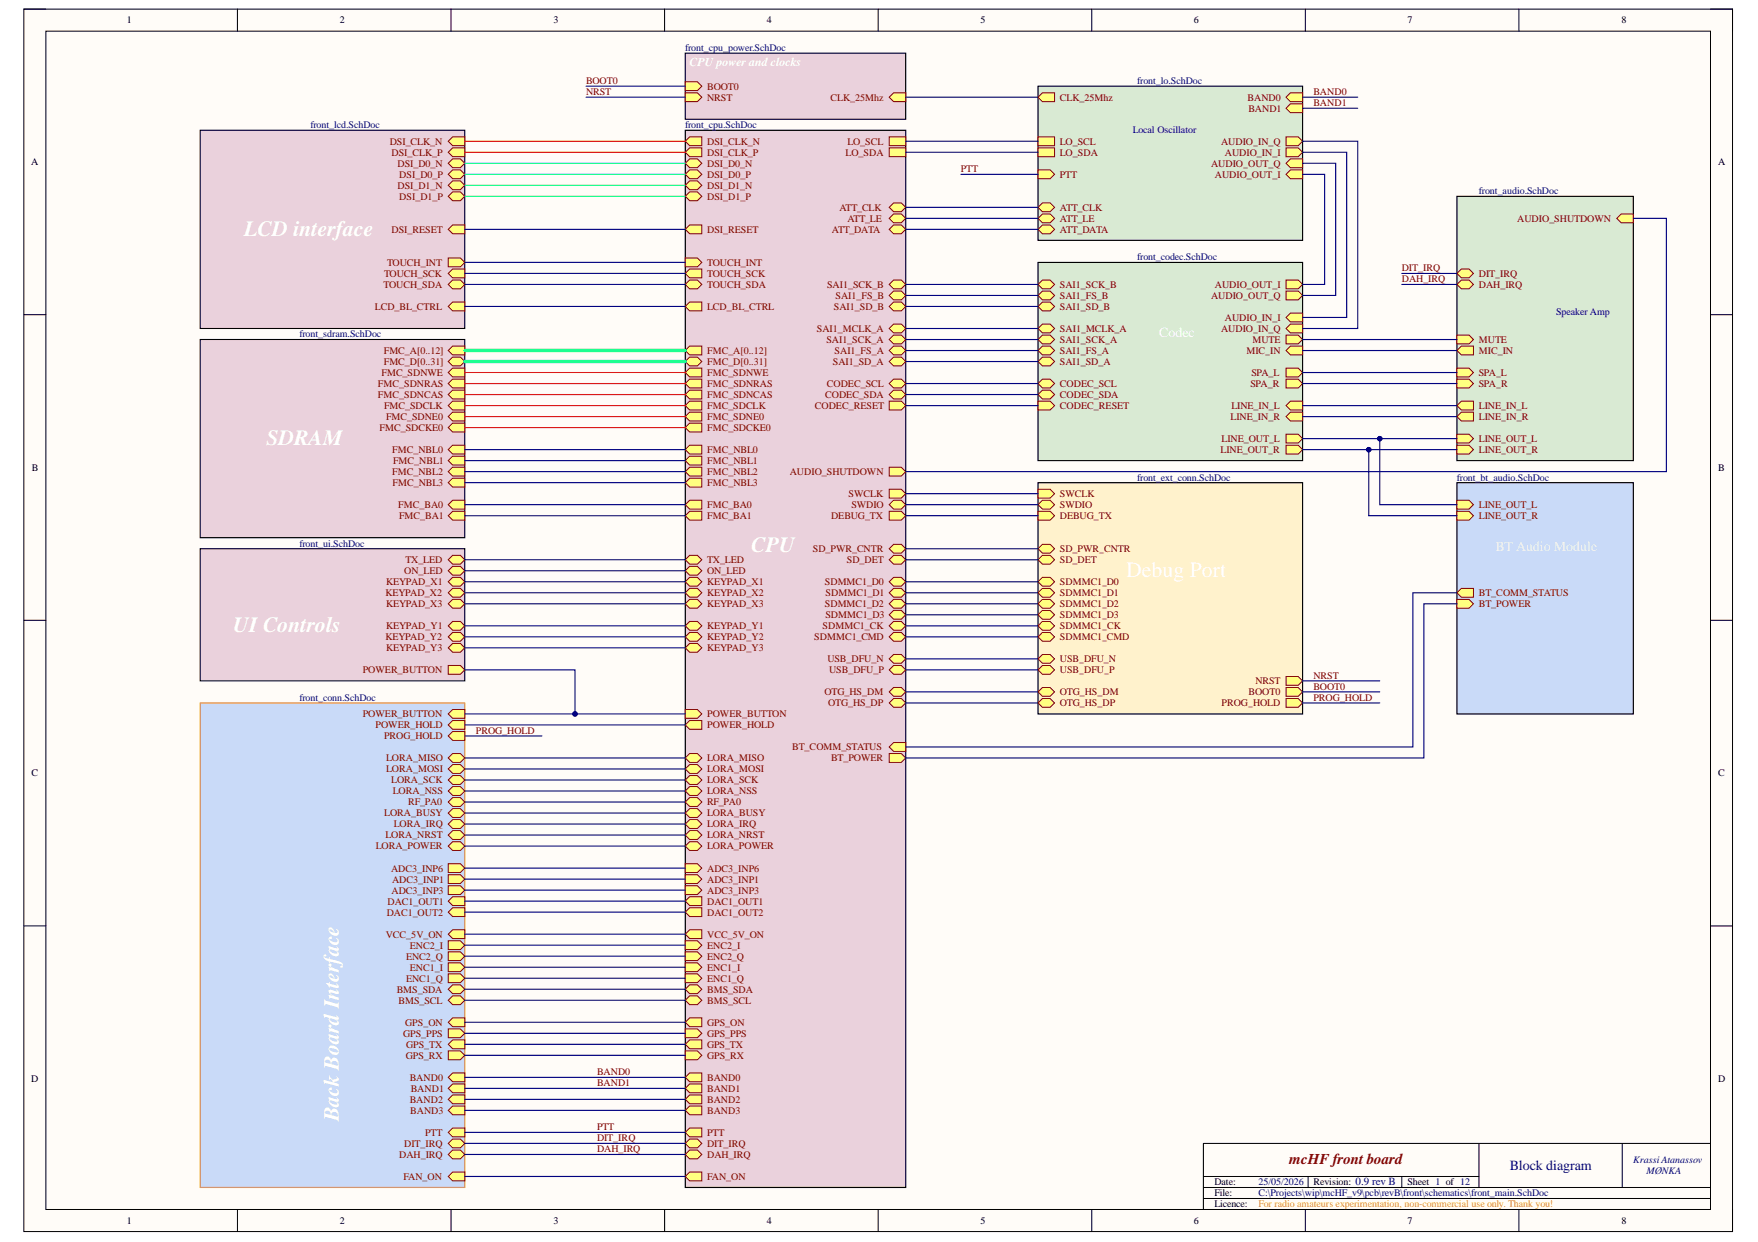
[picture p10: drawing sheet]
<svg xmlns="http://www.w3.org/2000/svg" width="297mm" height="210mm" viewBox="0 0 297 210" stroke-linecap="round" stroke-linejoin="round" font-family="sans-serif">
<defs><g id="words">
<g font-size="3.7" fill="#fff">
<text x="41.3" y="39.8">LCD interface</text>
<text x="45" y="75.2">SDRAM</text>
<text x="126.9" y="93.2">CPU</text>
<text x="190.3" y="97.5">Debug Port</text>
<text x="39.4" y="106.8">UI Controls</text>
<text x="57.2" y="189.5" transform="rotate(-90 57.2 189.5)">Back Board Interface</text>
</g>
<text font-size="2.5" fill="#800000" x="217.8" y="196.8">mcHF front board</text>
<text font-size="2.4" fill="#fff" x="195.9" y="56.9">Codec</text>
<text font-size="2.4" fill="#f3f3f3" x="252.7" y="93.1">BT Audio Module</text>
<text font-size="2.4" fill="#000080" x="255.1" y="197.8">Block diagram</text>
<text font-size="2" fill="#fff" x="116.5" y="11.2">CPU power and clocks</text>
<g font-size="1.7">
<text x="21.4" y="4">1</text>
<text x="57.4" y="4">2</text>
<text x="93.5" y="4">3</text>
<text x="129.6" y="4">4</text>
<text x="165.7" y="4">5</text>
<text x="201.7" y="4">6</text>
<text x="237.8" y="4">7</text>
<text x="274" y="4">8</text>
<text x="5.3" y="27.9">A</text>
<text x="290.3" y="27.9">A</text>
<text x="5.4" y="79.6">B</text>
<text x="290.3" y="79.6">B</text>
<text x="5.3" y="131.2">C</text>
<text x="290.3" y="131.2">C</text>
<text x="5.3" y="182.9">D</text>
<text x="290.3" y="182.9">D</text>
<text x="205.2" y="200.3">Date:</text>
<text x="205.2" y="202.2">File:</text>
<text x="221.9" y="200.3">Revision: 0.9 rev B</text>
<text x="237.8" y="200.3">Sheet 1 of 12</text>
<text x="21.4" y="206.8">1</text>
<text x="57.4" y="206.8">2</text>
<text x="93.5" y="206.8">3</text>
<text x="129.6" y="206.8">4</text>
<text x="165.7" y="206.8">5</text>
<text x="201.7" y="206.8">6</text>
<text x="205.2" y="204">Licence:</text>
<text x="237.8" y="206.8">7</text>
<text x="274" y="206.8">8</text>
</g>
<g font-size="1.7" fill="#000080">
<text x="115.8" y="8.6">front_cpu_power.SchDoc</text>
<text x="192.2" y="14.2">front_lo.SchDoc</text>
<text x="52.4" y="21.6">front_lcd.SchDoc</text>
<text x="115.8" y="21.6">front_cpu.SchDoc</text>
<text x="191.4" y="22.4">Local Oscillator</text>
<text x="249.9" y="32.8">front_audio.SchDoc</text>
<text x="192.2" y="44">front_codec.SchDoc</text>
<text x="262.9" y="53.3">Speaker Amp</text>
<text x="50.6" y="57">front_sdram.SchDoc</text>
<text x="192.2" y="81.2">front_ext_conn.SchDoc</text>
<text x="246.2" y="81.2">front_bt_audio.SchDoc</text>
<text x="50.6" y="92.4">front_ui.SchDoc</text>
<text x="50.6" y="118.4">front_conn.SchDoc</text>
<text x="275.9" y="196.6">Krassi Atanassov</text>
<text x="212.6" y="200.3">25/05/2026</text>
<text x="212.6" y="202.2">C:\Projects\wip\mcHF_v9\pcb\revB\front\schematics\front_main.SchDoc</text>
<text x="278.2" y="198.5">MØNKA</text>
</g>
<g font-size="1.7" fill="#800000">
<text x="99" y="16.1">NRST</text>
<text x="99" y="14.2">BOOT0</text>
<text x="119.5" y="17">NRST</text>
<text x="119.5" y="15.1">BOOT0</text>
<text x="140.3" y="17">CLK_25Mhz</text>
<text x="179.1" y="17">CLK_25Mhz</text>
<text x="210.8" y="17">BAND0</text>
<text x="221.9" y="16.1">BAND0</text>
<text x="221.9" y="17.9">BAND1</text>
<text x="210.9" y="18.8">BAND1</text>
<text x="65.9" y="24.4">DSI_CLK_N</text>
<text x="66.2" y="26.3">DSI_CLK_P</text>
<text x="67.2" y="28.2">DSI_D0_N</text>
<text x="119.5" y="24.4">DSI_CLK_N</text>
<text x="119.5" y="26.3">DSI_CLK_P</text>
<text x="119.5" y="28.2">DSI_D0_N</text>
<text x="142.9" y="26.3">LO_SDA</text>
<text x="143.2" y="24.4">LO_SCL</text>
<text x="162.3" y="29.1">PTT</text>
<text x="179.1" y="24.4">LO_SCL</text>
<text x="179.1" y="26.3">LO_SDA</text>
<text x="204.6" y="28.2">AUDIO_OUT_Q</text>
<text x="206.3" y="24.4">AUDIO_IN_Q</text>
<text x="207" y="26.3">AUDIO_IN_I</text>
<text x="67.2" y="31.9">DSI_D1_N</text>
<text x="67.5" y="30">DSI_D0_P</text>
<text x="67.5" y="33.8">DSI_D1_P</text>
<text x="119.5" y="30">DSI_D0_P</text>
<text x="119.5" y="31.9">DSI_D1_N</text>
<text x="119.5" y="33.8">DSI_D1_P</text>
<text x="141.8" y="35.6">ATT_CLK</text>
<text x="179.1" y="30">PTT</text>
<text x="179.1" y="35.6">ATT_CLK</text>
<text x="205.3" y="30">AUDIO_OUT_I</text>
<text x="66.2" y="39.3">DSI_RESET</text>
<text x="119.5" y="39.3">DSI_RESET</text>
<text x="140.6" y="39.3">ATT_DATA</text>
<text x="143.2" y="37.5">ATT_LE</text>
<text x="179.1" y="37.5">ATT_LE</text>
<text x="179.1" y="39.3">ATT_DATA</text>
<text x="256.4" y="37.5">AUDIO_SHUTDOWN</text>
<text x="64.9" y="46.8">TOUCH_SCK</text>
<text x="65.4" y="44.9">TOUCH_INT</text>
<text x="119.5" y="44.9">TOUCH_INT</text>
<text x="119.5" y="46.8">TOUCH_SCK</text>
<text x="236.9" y="45.9">DIT_IRQ</text>
<text x="236.9" y="47.7">DAH_IRQ</text>
<text x="249.9" y="46.8">DIT_IRQ</text>
<text x="63.4" y="52.4">LCD_BL_CTRL</text>
<text x="64.8" y="48.6">TOUCH_SDA</text>
<text x="119.5" y="52.4">LCD_BL_CTRL</text>
<text x="119.5" y="48.6">TOUCH_SDA</text>
<text x="139.7" y="48.6">SAI1_SCK_B</text>
<text x="140.9" y="52.4">SAI1_SD_B</text>
<text x="141.2" y="50.5">SAI1_FS_B</text>
<text x="179.1" y="48.6">SAI1_SCK_B</text>
<text x="179.1" y="50.5">SAI1_FS_B</text>
<text x="179.1" y="52.4">SAI1_SD_B</text>
<text x="204.6" y="50.5">AUDIO_OUT_Q</text>
<text x="205.3" y="48.6">AUDIO_OUT_I</text>
<text x="249.9" y="48.6">DAH_IRQ</text>
<text x="64.8" y="59.8">FMC_A[0..12]</text>
<text x="119.5" y="59.8">FMC_A[0..12]</text>
<text x="138" y="56.1">SAI1_MCLK_A</text>
<text x="139.6" y="57.9">SAI1_SCK_A</text>
<text x="141" y="59.8">SAI1_FS_A</text>
<text x="179.1" y="56.1">SAI1_MCLK_A</text>
<text x="179.1" y="57.9">SAI1_SCK_A</text>
<text x="179.1" y="59.8">SAI1_FS_A</text>
<text x="206.3" y="56.1">AUDIO_IN_Q</text>
<text x="207" y="54.2">AUDIO_IN_I</text>
<text x="210.6" y="59.8">MIC_IN</text>
<text x="211.6" y="57.9">MUTE</text>
<text x="249.9" y="59.8">MIC_IN</text>
<text x="249.9" y="57.9">MUTE</text>
<text x="63.9" y="65.4">FMC_SDNRAS</text>
<text x="64.5" y="63.5">FMC_SDNWE</text>
<text x="64.8" y="61.7">FMC_D[0..31]</text>
<text x="119.5" y="61.7">FMC_D[0..31]</text>
<text x="119.5" y="63.5">FMC_SDNWE</text>
<text x="119.5" y="65.4">FMC_SDNRAS</text>
<text x="139.7" y="65.4">CODEC_SCL</text>
<text x="140.7" y="61.7">SAI1_SD_A</text>
<text x="179.1" y="65.4">CODEC_SCL</text>
<text x="179.1" y="61.7">SAI1_SD_A</text>
<text x="211.3" y="65.4">SPA_R</text>
<text x="211.4" y="63.5">SPA_L</text>
<text x="249.9" y="63.5">SPA_L</text>
<text x="249.9" y="65.4">SPA_R</text>
<text x="63.9" y="67.2">FMC_SDNCAS</text>
<text x="64.9" y="69.1">FMC_SDCLK</text>
<text x="65.2" y="71">FMC_SDNE0</text>
<text x="119.5" y="67.2">FMC_SDNCAS</text>
<text x="119.5" y="69.1">FMC_SDCLK</text>
<text x="119.5" y="71">FMC_SDNE0</text>
<text x="137.7" y="69.1">CODEC_RESET</text>
<text x="139.4" y="67.2">CODEC_SDA</text>
<text x="179.1" y="69.1">CODEC_RESET</text>
<text x="179.1" y="67.2">CODEC_SDA</text>
<text x="207.9" y="71">LINE_IN_R</text>
<text x="208.1" y="69.1">LINE_IN_L</text>
<text x="249.9" y="69.1">LINE_IN_L</text>
<text x="249.9" y="71">LINE_IN_R</text>
<text x="64.1" y="72.8">FMC_SDCKE0</text>
<text x="66.3" y="76.5">FMC_NBL0</text>
<text x="119.5" y="72.8">FMC_SDCKE0</text>
<text x="119.5" y="76.5">FMC_NBL0</text>
<text x="206.2" y="76.5">LINE_OUT_R</text>
<text x="206.4" y="74.7">LINE_OUT_L</text>
<text x="249.9" y="74.7">LINE_OUT_L</text>
<text x="249.9" y="76.5">LINE_OUT_R</text>
<text x="66.3" y="80.3">FMC_NBL2</text>
<text x="66.3" y="82.2">FMC_NBL3</text>
<text x="66.4" y="78.4">FMC_NBL1</text>
<text x="119.5" y="78.4">FMC_NBL1</text>
<text x="119.5" y="80.3">FMC_NBL2</text>
<text x="119.5" y="82.2">FMC_NBL3</text>
<text x="133.4" y="80.3">AUDIO_SHUTDOWN</text>
<text x="67.3" y="85.9">FMC_BA0</text>
<text x="67.4" y="87.7">FMC_BA1</text>
<text x="119.5" y="85.9">FMC_BA0</text>
<text x="119.5" y="87.7">FMC_BA1</text>
<text x="140.4" y="87.7">DEBUG_TX</text>
<text x="143.4" y="84">SWCLK</text>
<text x="143.9" y="85.9">SWDIO</text>
<text x="179.1" y="84">SWCLK</text>
<text x="179.1" y="85.9">SWDIO</text>
<text x="179.1" y="87.7">DEBUG_TX</text>
<text x="249.9" y="85.9">LINE_OUT_L</text>
<text x="249.9" y="87.7">LINE_OUT_R</text>
<text x="68.5" y="95.2">TX_LED</text>
<text x="119.5" y="95.2">TX_LED</text>
<text x="137.3" y="93.3">SD_PWR_CNTR</text>
<text x="143.1" y="95.2">SD_DET</text>
<text x="179.1" y="93.3">SD_PWR_CNTR</text>
<text x="179.1" y="95.2">SD_DET</text>
<text x="65.1" y="100.8">KEYPAD_X2</text>
<text x="65.3" y="98.9">KEYPAD_X1</text>
<text x="68.3" y="97">ON_LED</text>
<text x="119.5" y="100.8">KEYPAD_X2</text>
<text x="119.5" y="98.9">KEYPAD_X1</text>
<text x="119.5" y="97">ON_LED</text>
<text x="139.4" y="98.9">SDMMC1_D0</text>
<text x="139.5" y="100.8">SDMMC1_D1</text>
<text x="179.1" y="98.9">SDMMC1_D0</text>
<text x="179.1" y="100.8">SDMMC1_D1</text>
<text x="249.9" y="100.8">BT_COMM_STATUS</text>
<text x="65.2" y="102.6">KEYPAD_X3</text>
<text x="65.3" y="106.3">KEYPAD_Y1</text>
<text x="119.5" y="102.6">KEYPAD_X3</text>
<text x="119.5" y="106.3">KEYPAD_Y1</text>
<text x="139" y="106.3">SDMMC1_CK</text>
<text x="139.4" y="102.6">SDMMC1_D2</text>
<text x="139.5" y="104.5">SDMMC1_D3</text>
<text x="179.1" y="102.6">SDMMC1_D2</text>
<text x="179.1" y="104.5">SDMMC1_D3</text>
<text x="179.1" y="106.3">SDMMC1_CK</text>
<text x="249.9" y="102.6">BT_POWER</text>
<text x="61.3" y="113.8">POWER_BUTTON</text>
<text x="65.1" y="108.2">KEYPAD_Y2</text>
<text x="65.2" y="110.1">KEYPAD_Y3</text>
<text x="119.5" y="108.2">KEYPAD_Y2</text>
<text x="119.5" y="110.1">KEYPAD_Y3</text>
<text x="137.6" y="108.2">SDMMC1_CMD</text>
<text x="139.8" y="111.9">USB_DFU_N</text>
<text x="140.1" y="113.8">USB_DFU_P</text>
<text x="179.1" y="111.9">USB_DFU_N</text>
<text x="179.1" y="113.8">USB_DFU_P</text>
<text x="179.1" y="108.2">SDMMC1_CMD</text>
<text x="139.3" y="117.5">OTG_HS_DM</text>
<text x="139.9" y="119.4">OTG_HS_DP</text>
<text x="179.1" y="117.5">OTG_HS_DM</text>
<text x="179.1" y="119.4">OTG_HS_DP</text>
<text x="206.4" y="119.4">PROG_HOLD</text>
<text x="211" y="117.5">BOOT0</text>
<text x="212.1" y="115.6">NRST</text>
<text x="221.9" y="114.7">NRST</text>
<text x="221.9" y="116.6">BOOT0</text>
<text x="221.9" y="118.4">PROG_HOLD</text>
<text x="61.3" y="121.2">POWER_BUTTON</text>
<text x="63.4" y="123.1">POWER_HOLD</text>
<text x="64.9" y="124.9">PROG_HOLD</text>
<text x="80.4" y="124">PROG_HOLD</text>
<text x="119.5" y="123.1">POWER_HOLD</text>
<text x="119.5" y="121.2">POWER_BUTTON</text>
<text x="65.2" y="128.7">LORA_MISO</text>
<text x="65.2" y="130.6">LORA_MOSI</text>
<text x="119.5" y="128.7">LORA_MISO</text>
<text x="119.5" y="130.6">LORA_MOSI</text>
<text x="133.9" y="126.8">BT_COMM_STATUS</text>
<text x="140.4" y="128.7">BT_POWER</text>
<text x="64.9" y="138">LORA_BUSY</text>
<text x="66.1" y="132.4">LORA_SCK</text>
<text x="66.4" y="134.3">LORA_NSS</text>
<text x="69" y="136.1">RF_PA0</text>
<text x="119.5" y="138">LORA_BUSY</text>
<text x="119.5" y="134.3">LORA_NSS</text>
<text x="119.5" y="132.4">LORA_SCK</text>
<text x="119.5" y="136.1">RF_PA0</text>
<text x="63.5" y="143.6">LORA_POWER</text>
<text x="65.1" y="141.7">LORA_NRST</text>
<text x="66.5" y="139.8">LORA_IRQ</text>
<text x="119.5" y="139.8">LORA_IRQ</text>
<text x="119.5" y="141.7">LORA_NRST</text>
<text x="119.5" y="143.6">LORA_POWER</text>
<text x="66.1" y="147.3">ADC3_INP6</text>
<text x="66.2" y="149.1">ADC3_INP1</text>
<text x="119.5" y="147.3">ADC3_INP6</text>
<text x="119.5" y="149.1">ADC3_INP1</text>
<text x="65.3" y="154.7">DAC1_OUT2</text>
<text x="65.5" y="152.9">DAC1_OUT1</text>
<text x="66.2" y="151">ADC3_INP3</text>
<text x="119.5" y="152.9">DAC1_OUT1</text>
<text x="119.5" y="154.7">DAC1_OUT2</text>
<text x="119.5" y="151">ADC3_INP3</text>
<text x="65.2" y="158.4">VCC_5V_ON</text>
<text x="69.2" y="160.3">ENC2_I</text>
<text x="119.5" y="158.4">VCC_5V_ON</text>
<text x="119.5" y="160.3">ENC2_I</text>
<text x="67" y="167.7">BMS_SDA</text>
<text x="68.6" y="162.2">ENC2_Q</text>
<text x="68.6" y="165.9">ENC1_Q</text>
<text x="69.2" y="164">ENC1_I</text>
<text x="119.5" y="164">ENC1_I</text>
<text x="119.5" y="165.9">ENC1_Q</text>
<text x="119.5" y="167.7">BMS_SDA</text>
<text x="119.5" y="162.2">ENC2_Q</text>
<text x="67.3" y="169.6">BMS_SCL</text>
<text x="68.5" y="173.3">GPS_ON</text>
<text x="119.5" y="169.6">BMS_SCL</text>
<text x="119.5" y="173.3">GPS_ON</text>
<text x="68.1" y="175.2">GPS_PPS</text>
<text x="68.6" y="178.9">GPS_RX</text>
<text x="68.6" y="177">GPS_TX</text>
<text x="119.5" y="175.2">GPS_PPS</text>
<text x="119.5" y="177">GPS_TX</text>
<text x="119.5" y="178.9">GPS_RX</text>
<text x="69.2" y="182.7">BAND0</text>
<text x="69.4" y="184.5">BAND1</text>
<text x="100.9" y="181.7">BAND0</text>
<text x="100.9" y="183.6">BAND1</text>
<text x="119.5" y="182.7">BAND0</text>
<text x="119.5" y="184.5">BAND1</text>
<text x="69.2" y="186.4">BAND2</text>
<text x="69.3" y="188.2">BAND3</text>
<text x="71.9" y="192">PTT</text>
<text x="100.9" y="191">PTT</text>
<text x="119.5" y="186.4">BAND2</text>
<text x="119.5" y="188.2">BAND3</text>
<text x="119.5" y="192">PTT</text>
<text x="67.5" y="195.7">DAH_IRQ</text>
<text x="68.3" y="193.8">DIT_IRQ</text>
<text x="100.9" y="192.9">DIT_IRQ</text>
<text x="100.9" y="194.8">DAH_IRQ</text>
<text x="119.5" y="193.8">DIT_IRQ</text>
<text x="119.5" y="195.7">DAH_IRQ</text>
<text x="68.2" y="199.4">FAN_ON</text>
<text x="119.5" y="199.4">FAN_ON</text>
</g>
<text font-size="1.7" fill="#f90" x="212.6" y="204">For radio amateurs experimentation, non-commercial use only. Thank you!</text>
</g></defs>
<path d="M4 1.5h288.7v206.6h-288.7z" fill-rule="evenodd" fill="#fffcf8"/>
<path d="M4 1.5h288.7v206.6h-288.7z" fill="none" stroke="#000" stroke-width=".17"/>
<path d="M7.8 5.3h281.2v199.1h-281.2z" fill-rule="evenodd" fill="#fffcf8"/>
<g fill="none" stroke="#000" stroke-width=".17">
<path d="M4 1.5h3.8M7.8 5.3h281.2v199.1h-281.2zM40.1 1.5v3.8M76.2 1.5v3.8M112.3 1.5v3.8M148.4 1.5v3.8M184.5 1.5v3.8M220.6 1.5v3.8M256.6 1.5v3.8M289 1.5h3.7v3.8M4 53.2h3.8M289 53.2h3.7"/>
<path d="M4 104.8h3.8M289 104.8h3.7M4 156.5h3.8M289 156.5h3.7M203.3 198.8h46.6M221 198.8v1.9M236.9 198.8v1.9M249.9 193.2v7.5M274.1 193.2v7.5M289 193.2h-85.7v11.2M40.1 204.4v3.7M76.2 204.4v3.7"/>
<path d="M112.3 204.4v3.7M148.4 204.4v3.7M184.5 204.4v3.7M203.3 200.7h85.7M203.3 202.5h85.7M220.6 204.4v3.7M256.6 204.4v3.7M292.7 204.4v3.7"/>
</g>
<path d="M33.8 92.7h44.7v22.4h-44.7z" fill-rule="evenodd" fill="#ead1dc"/>
<path d="M33.8 92.7h44.7v22.4h-44.7z" fill="none" stroke="#000" stroke-width=".18"/>
<path d="M75.7 98.3l.8-.7h1.3l.7 .7-.7 .8h-1.3z" fill-rule="evenodd" fill="#ffff80"/>
<path d="M75.7 98.3l.8-.7h1.3l.7 .7-.7 .8h-1.3z" fill="none" stroke="#800000" stroke-width=".17"/>
<path d="M75.7 100.2l.8-.8h1.3l.7 .8-.7 .7h-1.3z" fill-rule="evenodd" fill="#ffff80"/>
<path d="M75.7 100.2l.8-.8h1.3l.7 .8-.7 .7h-1.3z" fill="none" stroke="#800000" stroke-width=".17"/>
<path d="M75.7 102l.8-.7h1.3l.7 .7-.7 .8h-1.3z" fill-rule="evenodd" fill="#ffff80"/>
<path d="M75.7 102l.8-.7h1.3l.7 .7-.7 .8h-1.3z" fill="none" stroke="#800000" stroke-width=".17"/>
<path d="M75.7 105.8l.8-.8h1.3l.7 .8-.7 .7h-1.3z" fill-rule="evenodd" fill="#ffff80"/>
<path d="M75.7 105.8l.8-.8h1.3l.7 .8-.7 .7h-1.3z" fill="none" stroke="#800000" stroke-width=".17"/>
<path d="M75.7 107.6l.8-.7h1.3l.7 .7-.7 .8h-1.3z" fill-rule="evenodd" fill="#ffff80"/>
<path d="M75.7 107.6l.8-.7h1.3l.7 .7-.7 .8h-1.3z" fill="none" stroke="#800000" stroke-width=".17"/>
<path d="M75.7 109.5l.8-.8h1.3l.7 .8-.7 .7h-1.3z" fill-rule="evenodd" fill="#ffff80"/>
<path d="M75.7 109.5l.8-.8h1.3l.7 .8-.7 .7h-1.3z" fill="none" stroke="#800000" stroke-width=".17"/>
<path d="M75.7 112.5h2.1l.7 .7-.7 .8h-2.1z" fill-rule="evenodd" fill="#ffff80"/>
<path d="M75.7 112.5h2.1l.7 .7-.7 .8h-2.1z" fill="none" stroke="#800000" stroke-width=".17"/>
<path d="M75.7 94.6l.8-.7h1.3l.7 .7-.7 .7h-1.3z" fill-rule="evenodd" fill="#ffff80"/>
<path d="M75.7 94.6l.8-.7h1.3l.7 .7-.7 .7h-1.3z" fill="none" stroke="#800000" stroke-width=".17"/>
<path d="M75.7 96.5l.8-.8h1.3l.7 .8-.7 .7h-1.3z" fill-rule="evenodd" fill="#ffff80"/>
<path d="M75.7 96.5l.8-.8h1.3l.7 .8-.7 .7h-1.3z" fill="none" stroke="#800000" stroke-width=".17"/>
<path d="M33.8 118.8h44.7v81.9h-44.7z" fill-rule="evenodd" fill="#c9daf8"/>
<path d="M33.8 118.8h44.7v81.9h-44.7z" fill="none" stroke="#f90" stroke-width=".19"/>
<path d="M75.7 146h2.1l.7 .7-.7 .8h-2.1z" fill-rule="evenodd" fill="#ffff80"/>
<path d="M75.7 146h2.1l.7 .7-.7 .8h-2.1z" fill="none" stroke="#800000" stroke-width=".17"/>
<path d="M75.7 147.8h2.1l.7 .8-.7 .7h-2.1z" fill-rule="evenodd" fill="#ffff80"/>
<path d="M75.7 147.8h2.1l.7 .8-.7 .7h-2.1z" fill="none" stroke="#800000" stroke-width=".17"/>
<path d="M75.7 152.3l.8-.7h2v1.4h-2z" fill-rule="evenodd" fill="#ffff80"/>
<path d="M75.7 152.3l.8-.7h2v1.4h-2z" fill="none" stroke="#800000" stroke-width=".17"/>
<path d="M75.7 154.2l.8-.8h2v1.5h-2z" fill-rule="evenodd" fill="#ffff80"/>
<path d="M75.7 154.2l.8-.8h2v1.5h-2z" fill="none" stroke="#800000" stroke-width=".17"/>
<path d="M75.7 157.9l.8-.8h2v1.5h-2z" fill-rule="evenodd" fill="#ffff80"/>
<path d="M75.7 157.9l.8-.8h2v1.5h-2z" fill="none" stroke="#800000" stroke-width=".17"/>
<path d="M76.5 185.1h2v1.4h-2l-.8-.7z" fill-rule="evenodd" fill="#ffff80"/>
<path d="M76.5 185.1h2v1.4h-2l-.8-.7z" fill="none" stroke="#800000" stroke-width=".17"/>
<path d="M75.7 187.7l.8-.8h2v1.5h-2z" fill-rule="evenodd" fill="#ffff80"/>
<path d="M75.7 187.7l.8-.8h2v1.5h-2z" fill="none" stroke="#800000" stroke-width=".17"/>
<path d="M75.7 191.4l.8-.8h2v1.5h-2z" fill-rule="evenodd" fill="#ffff80"/>
<path d="M75.7 191.4l.8-.8h2v1.5h-2z" fill="none" stroke="#800000" stroke-width=".17"/>
<path d="M75.7 193.2l.8-.7h1.3l.7 .7-.7 .8h-1.3z" fill-rule="evenodd" fill="#ffff80"/>
<path d="M75.7 193.2l.8-.7h1.3l.7 .7-.7 .8h-1.3z" fill="none" stroke="#800000" stroke-width=".17"/>
<path d="M76.5 194.4h1.3l.7 .7-.7 .7h-1.3l-.8-.7z" fill-rule="evenodd" fill="#ffff80"/>
<path d="M76.5 194.4h1.3l.7 .7-.7 .7h-1.3l-.8-.7z" fill="none" stroke="#800000" stroke-width=".17"/>
<path d="M75.7 167.2l.8-.8h1.3l.7 .8-.7 .7h-1.3z" fill-rule="evenodd" fill="#ffff80"/>
<path d="M75.7 167.2l.8-.8h1.3l.7 .8-.7 .7h-1.3z" fill="none" stroke="#800000" stroke-width=".17"/>
<path d="M75.7 169l.8-.7h1.3l.7 .7-.7 .8h-1.3z" fill-rule="evenodd" fill="#ffff80"/>
<path d="M75.7 169l.8-.7h1.3l.7 .7-.7 .8h-1.3z" fill="none" stroke="#800000" stroke-width=".17"/>
<path d="M75.7 159h2.1l.7 .7-.7 .8h-2.1z" fill-rule="evenodd" fill="#ffff80"/>
<path d="M75.7 159h2.1l.7 .7-.7 .8h-2.1z" fill="none" stroke="#800000" stroke-width=".17"/>
<path d="M75.7 160.9h2.1l.7 .7-.7 .7h-2.1z" fill-rule="evenodd" fill="#ffff80"/>
<path d="M75.7 160.9h2.1l.7 .7-.7 .7h-2.1z" fill="none" stroke="#800000" stroke-width=".17"/>
<path d="M75.7 162.7h2.1l.7 .8-.7 .7h-2.1z" fill-rule="evenodd" fill="#ffff80"/>
<path d="M75.7 162.7h2.1l.7 .8-.7 .7h-2.1z" fill="none" stroke="#800000" stroke-width=".17"/>
<path d="M75.7 164.6h2.1l.7 .7-.7 .8h-2.1z" fill-rule="evenodd" fill="#ffff80"/>
<path d="M75.7 164.6h2.1l.7 .7-.7 .8h-2.1z" fill="none" stroke="#800000" stroke-width=".17"/>
<path d="M75.7 176.5l.8-.7h2v1.4h-2z" fill-rule="evenodd" fill="#ffff80"/>
<path d="M75.7 176.5l.8-.7h2v1.4h-2z" fill="none" stroke="#800000" stroke-width=".17"/>
<path d="M75.7 177.6h2.1l.7 .8-.7 .7h-2.1z" fill-rule="evenodd" fill="#ffff80"/>
<path d="M75.7 177.6h2.1l.7 .8-.7 .7h-2.1z" fill="none" stroke="#800000" stroke-width=".17"/>
<path d="M75.7 173.9h2.1l.7 .7-.7 .8h-2.1z" fill-rule="evenodd" fill="#ffff80"/>
<path d="M75.7 173.9h2.1l.7 .7-.7 .8h-2.1z" fill="none" stroke="#800000" stroke-width=".17"/>
<path d="M76.5 181.3h2v1.5h-2l-.8-.7z" fill-rule="evenodd" fill="#ffff80"/>
<path d="M76.5 181.3h2v1.5h-2l-.8-.7z" fill="none" stroke="#800000" stroke-width=".17"/>
<path d="M76.5 183.2h2v1.5h-2l-.8-.8z" fill-rule="evenodd" fill="#ffff80"/>
<path d="M76.5 183.2h2v1.5h-2l-.8-.8z" fill="none" stroke="#800000" stroke-width=".17"/>
<path d="M76.5 198.1h2v1.5h-2l-.8-.8z" fill-rule="evenodd" fill="#ffff80"/>
<path d="M76.5 198.1h2v1.5h-2l-.8-.8z" fill="none" stroke="#800000" stroke-width=".17"/>
<path d="M75.7 149.7h2.1l.7 .7-.7 .8h-2.1z" fill-rule="evenodd" fill="#ffff80"/>
<path d="M75.7 149.7h2.1l.7 .7-.7 .8h-2.1z" fill="none" stroke="#800000" stroke-width=".17"/>
<path d="M75.7 137.4l.8-.7h1.3l.7 .7-.7 .8h-1.3z" fill-rule="evenodd" fill="#ffff80"/>
<path d="M75.7 137.4l.8-.7h1.3l.7 .7-.7 .8h-1.3z" fill="none" stroke="#800000" stroke-width=".17"/>
<path d="M75.7 139.3l.8-.8h1.3l.7 .8-.7 .7h-1.3z" fill-rule="evenodd" fill="#ffff80"/>
<path d="M75.7 139.3l.8-.8h1.3l.7 .8-.7 .7h-1.3z" fill="none" stroke="#800000" stroke-width=".17"/>
<path d="M75.7 141.1l.8-.7h1.3l.7 .7-.7 .8h-1.3z" fill-rule="evenodd" fill="#ffff80"/>
<path d="M75.7 141.1l.8-.7h1.3l.7 .7-.7 .8h-1.3z" fill="none" stroke="#800000" stroke-width=".17"/>
<path d="M75.7 143l.8-.8h1.3l.7 .8-.7 .7h-1.3z" fill-rule="evenodd" fill="#ffff80"/>
<path d="M75.7 143l.8-.8h1.3l.7 .8-.7 .7h-1.3z" fill="none" stroke="#800000" stroke-width=".17"/>
<path d="M75.7 128.1l.8-.7h1.3l.7 .7-.7 .7h-1.3z" fill-rule="evenodd" fill="#ffff80"/>
<path d="M75.7 128.1l.8-.7h1.3l.7 .7-.7 .7h-1.3z" fill="none" stroke="#800000" stroke-width=".17"/>
<path d="M75.7 130l.8-.8h1.3l.7 .8-.7 .7h-1.3z" fill-rule="evenodd" fill="#ffff80"/>
<path d="M75.7 130l.8-.8h1.3l.7 .8-.7 .7h-1.3z" fill="none" stroke="#800000" stroke-width=".17"/>
<path d="M75.7 133.7l.8-.8h1.3l.7 .8-.7 .7h-1.3z" fill-rule="evenodd" fill="#ffff80"/>
<path d="M75.7 133.7l.8-.8h1.3l.7 .8-.7 .7h-1.3z" fill="none" stroke="#800000" stroke-width=".17"/>
<path d="M75.7 131.8l.8-.7h1.3l.7 .7-.7 .8h-1.3z" fill-rule="evenodd" fill="#ffff80"/>
<path d="M75.7 131.8l.8-.7h1.3l.7 .7-.7 .8h-1.3z" fill="none" stroke="#800000" stroke-width=".17"/>
<path d="M75.7 135.5l.8-.7h1.3l.7 .7-.7 .8h-1.3z" fill-rule="evenodd" fill="#ffff80"/>
<path d="M75.7 135.5l.8-.7h1.3l.7 .7-.7 .8h-1.3z" fill="none" stroke="#800000" stroke-width=".17"/>
<path d="M75.7 120.7l.8-.8h2v1.5h-2z" fill-rule="evenodd" fill="#ffff80"/>
<path d="M75.7 120.7l.8-.8h2v1.5h-2z" fill="none" stroke="#800000" stroke-width=".17"/>
<path d="M75.7 122.5l.8-.7h2v1.5h-2z" fill-rule="evenodd" fill="#ffff80"/>
<path d="M75.7 122.5l.8-.7h2v1.5h-2z" fill="none" stroke="#800000" stroke-width=".17"/>
<path d="M75.7 124.4l.8-.8h2v1.5h-2z" fill-rule="evenodd" fill="#ffff80"/>
<path d="M75.7 124.4l.8-.8h2v1.5h-2z" fill="none" stroke="#800000" stroke-width=".17"/>
<path d="M76.5 172h2v1.5h-2l-.8-.7z" fill-rule="evenodd" fill="#ffff80"/>
<path d="M76.5 172h2v1.5h-2l-.8-.7z" fill="none" stroke="#800000" stroke-width=".17"/>
<path d="M115.8 22h37.2v178.7h-37.2z" fill-rule="evenodd" fill="#ead1dc"/>
<path d="M115.8 22h37.2v178.7h-37.2z" fill="none" stroke="#000" stroke-width=".19"/>
<path d="M115.8 59.2l.7-.7h2.1v1.5h-2.1z" fill-rule="evenodd" fill="#ffff80"/>
<path d="M115.8 59.2l.7-.7h2.1v1.5h-2.1z" fill="none" stroke="#800000" stroke-width=".17"/>
<path d="M115.8 61.1l.7-.7h1.3l.8 .7-.8 .7h-1.3z" fill-rule="evenodd" fill="#ffff80"/>
<path d="M115.8 61.1l.7-.7h1.3l.8 .7-.8 .7h-1.3z" fill="none" stroke="#800000" stroke-width=".17"/>
<path d="M115.8 63l.7-.8h2.1v1.5h-2.1z" fill-rule="evenodd" fill="#ffff80"/>
<path d="M115.8 63l.7-.8h2.1v1.5h-2.1z" fill="none" stroke="#800000" stroke-width=".17"/>
<path d="M115.8 64.8l.7-.7h2.1v1.5h-2.1z" fill-rule="evenodd" fill="#ffff80"/>
<path d="M115.8 64.8l.7-.7h2.1v1.5h-2.1z" fill="none" stroke="#800000" stroke-width=".17"/>
<path d="M115.8 66.7l.7-.8h2.1v1.5h-2.1z" fill-rule="evenodd" fill="#ffff80"/>
<path d="M115.8 66.7l.7-.8h2.1v1.5h-2.1z" fill="none" stroke="#800000" stroke-width=".17"/>
<path d="M115.8 68.5l.7-.7h2.1v1.5h-2.1z" fill-rule="evenodd" fill="#ffff80"/>
<path d="M115.8 68.5l.7-.7h2.1v1.5h-2.1z" fill="none" stroke="#800000" stroke-width=".17"/>
<path d="M115.8 85.3l.7-.8h2.1v1.5h-2.1z" fill-rule="evenodd" fill="#ffff80"/>
<path d="M115.8 85.3l.7-.8h2.1v1.5h-2.1z" fill="none" stroke="#800000" stroke-width=".17"/>
<path d="M115.8 87.2l.7-.8h2.1v1.5h-2.1z" fill-rule="evenodd" fill="#ffff80"/>
<path d="M115.8 87.2l.7-.8h2.1v1.5h-2.1z" fill="none" stroke="#800000" stroke-width=".17"/>
<path d="M115.8 70.4l.7-.7h2.1v1.4h-2.1z" fill-rule="evenodd" fill="#ffff80"/>
<path d="M115.8 70.4l.7-.7h2.1v1.4h-2.1z" fill="none" stroke="#800000" stroke-width=".17"/>
<path d="M115.8 72.3l.7-.8h2.1v1.5h-2.1z" fill-rule="evenodd" fill="#ffff80"/>
<path d="M115.8 72.3l.7-.8h2.1v1.5h-2.1z" fill="none" stroke="#800000" stroke-width=".17"/>
<path d="M115.8 76l.7-.8h2.1v1.5h-2.1z" fill-rule="evenodd" fill="#ffff80"/>
<path d="M115.8 76l.7-.8h2.1v1.5h-2.1z" fill="none" stroke="#800000" stroke-width=".17"/>
<path d="M115.8 77.8l.7-.7h2.1v1.5h-2.1z" fill-rule="evenodd" fill="#ffff80"/>
<path d="M115.8 77.8l.7-.7h2.1v1.5h-2.1z" fill="none" stroke="#800000" stroke-width=".17"/>
<path d="M115.8 162.7h2l.8 .8-.8 .7h-2z" fill-rule="evenodd" fill="#ffff80"/>
<path d="M115.8 162.7h2l.8 .8-.8 .7h-2z" fill="none" stroke="#800000" stroke-width=".17"/>
<path d="M115.8 164.6h2l.8 .7-.8 .8h-2z" fill-rule="evenodd" fill="#ffff80"/>
<path d="M115.8 164.6h2l.8 .7-.8 .8h-2z" fill="none" stroke="#800000" stroke-width=".17"/>
<path d="M115.8 79.7l.7-.7h2.1v1.5h-2.1z" fill-rule="evenodd" fill="#ffff80"/>
<path d="M115.8 79.7l.7-.7h2.1v1.5h-2.1z" fill="none" stroke="#800000" stroke-width=".17"/>
<path d="M115.8 81.6l.7-.8h2.1v1.5h-2.1z" fill-rule="evenodd" fill="#ffff80"/>
<path d="M115.8 81.6l.7-.8h2.1v1.5h-2.1z" fill="none" stroke="#800000" stroke-width=".17"/>
<path d="M150.2 82.7h2.1l.7 .7-.7 .8h-2.1z" fill-rule="evenodd" fill="#ffff80"/>
<path d="M150.2 82.7h2.1l.7 .7-.7 .8h-2.1z" fill="none" stroke="#800000" stroke-width=".17"/>
<path d="M150.2 85.3l.8-.8h1.3l.7 .8-.7 .7h-1.3z" fill-rule="evenodd" fill="#ffff80"/>
<path d="M150.2 85.3l.8-.8h1.3l.7 .8-.7 .7h-1.3z" fill="none" stroke="#800000" stroke-width=".17"/>
<path d="M150.2 98.3l.8-.7h1.3l.7 .7-.7 .8h-1.3z" fill-rule="evenodd" fill="#ffff80"/>
<path d="M150.2 98.3l.8-.7h1.3l.7 .7-.7 .8h-1.3z" fill="none" stroke="#800000" stroke-width=".17"/>
<path d="M150.2 100.2l.8-.8h1.3l.7 .8-.7 .7h-1.3z" fill-rule="evenodd" fill="#ffff80"/>
<path d="M150.2 100.2l.8-.8h1.3l.7 .8-.7 .7h-1.3z" fill="none" stroke="#800000" stroke-width=".17"/>
<path d="M150.2 102l.8-.7h1.3l.7 .7-.7 .8h-1.3z" fill-rule="evenodd" fill="#ffff80"/>
<path d="M150.2 102l.8-.7h1.3l.7 .7-.7 .8h-1.3z" fill="none" stroke="#800000" stroke-width=".17"/>
<path d="M150.2 103.9l.8-.7h1.3l.7 .7-.7 .7h-1.3z" fill-rule="evenodd" fill="#ffff80"/>
<path d="M150.2 103.9l.8-.7h1.3l.7 .7-.7 .7h-1.3z" fill="none" stroke="#800000" stroke-width=".17"/>
<path d="M150.2 105.8l.8-.8h1.3l.7 .8-.7 .7h-1.3z" fill-rule="evenodd" fill="#ffff80"/>
<path d="M150.2 105.8l.8-.8h1.3l.7 .8-.7 .7h-1.3z" fill="none" stroke="#800000" stroke-width=".17"/>
<path d="M150.2 107.6l.8-.7h1.3l.7 .7-.7 .8h-1.3z" fill-rule="evenodd" fill="#ffff80"/>
<path d="M150.2 107.6l.8-.7h1.3l.7 .7-.7 .8h-1.3z" fill="none" stroke="#800000" stroke-width=".17"/>
<path d="M115.8 137.4l.7-.7h1.3l.8 .7-.8 .8h-1.3z" fill-rule="evenodd" fill="#ffff80"/>
<path d="M115.8 137.4l.7-.7h1.3l.8 .7-.8 .8h-1.3z" fill="none" stroke="#800000" stroke-width=".17"/>
<path d="M115.8 139.3l.7-.8h1.3l.8 .8-.8 .7h-1.3z" fill-rule="evenodd" fill="#ffff80"/>
<path d="M115.8 139.3l.7-.8h1.3l.8 .8-.8 .7h-1.3z" fill="none" stroke="#800000" stroke-width=".17"/>
<path d="M115.8 141.1l.7-.7h1.3l.8 .7-.8 .8h-1.3z" fill-rule="evenodd" fill="#ffff80"/>
<path d="M115.8 141.1l.7-.7h1.3l.8 .7-.8 .8h-1.3z" fill="none" stroke="#800000" stroke-width=".17"/>
<path d="M115.8 143l.7-.8h1.3l.8 .8-.8 .7h-1.3z" fill-rule="evenodd" fill="#ffff80"/>
<path d="M115.8 143l.7-.8h1.3l.8 .8-.8 .7h-1.3z" fill="none" stroke="#800000" stroke-width=".17"/>
<path d="M115.8 23.9l.7-.8h2.1v1.5h-2.1z" fill-rule="evenodd" fill="#ffff80"/>
<path d="M115.8 23.9l.7-.8h2.1v1.5h-2.1z" fill="none" stroke="#800000" stroke-width=".17"/>
<path d="M115.8 25.7l.7-.7h2.1v1.5h-2.1z" fill-rule="evenodd" fill="#ffff80"/>
<path d="M115.8 25.7l.7-.7h2.1v1.5h-2.1z" fill="none" stroke="#800000" stroke-width=".17"/>
<path d="M115.8 27.6l.7-.8h1.3l.8 .8-.8 .7h-1.3z" fill-rule="evenodd" fill="#ffff80"/>
<path d="M115.8 27.6l.7-.8h1.3l.8 .8-.8 .7h-1.3z" fill="none" stroke="#800000" stroke-width=".17"/>
<path d="M115.8 29.5l.7-.8h1.3l.8 .8-.8 .7h-1.3z" fill-rule="evenodd" fill="#ffff80"/>
<path d="M115.8 29.5l.7-.8h1.3l.8 .8-.8 .7h-1.3z" fill="none" stroke="#800000" stroke-width=".17"/>
<path d="M115.8 31.3l.7-.7h1.3l.8 .7-.8 .8h-1.3z" fill-rule="evenodd" fill="#ffff80"/>
<path d="M115.8 31.3l.7-.7h1.3l.8 .7-.8 .8h-1.3z" fill="none" stroke="#800000" stroke-width=".17"/>
<path d="M115.8 33.2l.7-.8h1.3l.8 .8-.8 .7h-1.3z" fill-rule="evenodd" fill="#ffff80"/>
<path d="M115.8 33.2l.7-.8h1.3l.8 .8-.8 .7h-1.3z" fill="none" stroke="#800000" stroke-width=".17"/>
<path d="M115.8 51.8l.7-.8h2.1v1.5h-2.1z" fill-rule="evenodd" fill="#ffff80"/>
<path d="M115.8 51.8l.7-.8h2.1v1.5h-2.1z" fill="none" stroke="#800000" stroke-width=".17"/>
<path d="M115.8 43.6h2l.8 .7-.8 .8h-2z" fill-rule="evenodd" fill="#ffff80"/>
<path d="M115.8 43.6h2l.8 .7-.8 .8h-2z" fill="none" stroke="#800000" stroke-width=".17"/>
<path d="M115.8 46.2l.7-.7h2.1v1.5h-2.1z" fill-rule="evenodd" fill="#ffff80"/>
<path d="M115.8 46.2l.7-.7h2.1v1.5h-2.1z" fill="none" stroke="#800000" stroke-width=".17"/>
<path d="M115.8 48.1l.7-.8h1.3l.8 .8-.8 .7h-1.3z" fill-rule="evenodd" fill="#ffff80"/>
<path d="M115.8 48.1l.7-.8h1.3l.8 .8-.8 .7h-1.3z" fill="none" stroke="#800000" stroke-width=".17"/>
<path d="M115.8 38.8l.7-.8h2.1v1.5h-2.1z" fill-rule="evenodd" fill="#ffff80"/>
<path d="M115.8 38.8l.7-.8h2.1v1.5h-2.1z" fill="none" stroke="#800000" stroke-width=".17"/>
<path d="M150.2 23.1h2.8v1.5h-2.8z" fill-rule="evenodd" fill="#ffff80"/>
<path d="M150.2 23.1h2.8v1.5h-2.8z" fill="none" stroke="#800000" stroke-width=".17"/>
<path d="M150.2 25h2.8v1.5h-2.8z" fill-rule="evenodd" fill="#ffff80"/>
<path d="M150.2 25h2.8v1.5h-2.8z" fill="none" stroke="#800000" stroke-width=".17"/>
<path d="M115.8 100.2l.7-.8h1.3l.8 .8-.8 .7h-1.3z" fill-rule="evenodd" fill="#ffff80"/>
<path d="M115.8 100.2l.7-.8h1.3l.8 .8-.8 .7h-1.3z" fill="none" stroke="#800000" stroke-width=".17"/>
<path d="M115.8 102l.7-.7h1.3l.8 .7-.8 .8h-1.3z" fill-rule="evenodd" fill="#ffff80"/>
<path d="M115.8 102l.7-.7h1.3l.8 .7-.8 .8h-1.3z" fill="none" stroke="#800000" stroke-width=".17"/>
<path d="M115.8 105.8l.7-.8h1.3l.8 .8-.8 .7h-1.3z" fill-rule="evenodd" fill="#ffff80"/>
<path d="M115.8 105.8l.7-.8h1.3l.8 .8-.8 .7h-1.3z" fill="none" stroke="#800000" stroke-width=".17"/>
<path d="M115.8 107.6l.7-.7h1.3l.8 .7-.8 .8h-1.3z" fill-rule="evenodd" fill="#ffff80"/>
<path d="M115.8 107.6l.7-.7h1.3l.8 .7-.8 .8h-1.3z" fill="none" stroke="#800000" stroke-width=".17"/>
<path d="M115.8 109.5l.7-.8h1.3l.8 .8-.8 .7h-1.3z" fill-rule="evenodd" fill="#ffff80"/>
<path d="M115.8 109.5l.7-.8h1.3l.8 .8-.8 .7h-1.3z" fill="none" stroke="#800000" stroke-width=".17"/>
<path d="M115.8 146h2l.8 .7-.8 .8h-2z" fill-rule="evenodd" fill="#ffff80"/>
<path d="M115.8 146h2l.8 .7-.8 .8h-2z" fill="none" stroke="#800000" stroke-width=".17"/>
<path d="M115.8 147.8h2l.8 .8-.8 .7h-2z" fill-rule="evenodd" fill="#ffff80"/>
<path d="M115.8 147.8h2l.8 .8-.8 .7h-2z" fill="none" stroke="#800000" stroke-width=".17"/>
<path d="M115.8 122.5l.7-.7h2.1v1.5h-2.1z" fill-rule="evenodd" fill="#ffff80"/>
<path d="M115.8 122.5l.7-.7h2.1v1.5h-2.1z" fill="none" stroke="#800000" stroke-width=".17"/>
<path d="M115.8 152.3l.7-.7h2.1v1.4h-2.1z" fill-rule="evenodd" fill="#ffff80"/>
<path d="M115.8 152.3l.7-.7h2.1v1.4h-2.1z" fill="none" stroke="#800000" stroke-width=".17"/>
<path d="M115.8 154.2l.7-.8h2.1v1.5h-2.1z" fill-rule="evenodd" fill="#ffff80"/>
<path d="M115.8 154.2l.7-.8h2.1v1.5h-2.1z" fill="none" stroke="#800000" stroke-width=".17"/>
<path d="M115.8 98.3l.7-.7h1.3l.8 .7-.8 .8h-1.3z" fill-rule="evenodd" fill="#ffff80"/>
<path d="M115.8 98.3l.7-.7h1.3l.8 .7-.8 .8h-1.3z" fill="none" stroke="#800000" stroke-width=".17"/>
<path d="M150.2 64.8l.8-.7h1.3l.7 .7-.7 .8h-1.3z" fill-rule="evenodd" fill="#ffff80"/>
<path d="M150.2 64.8l.8-.7h1.3l.7 .7-.7 .8h-1.3z" fill="none" stroke="#800000" stroke-width=".17"/>
<path d="M150.2 66.7l.8-.8h1.3l.7 .8-.7 .7h-1.3z" fill-rule="evenodd" fill="#ffff80"/>
<path d="M150.2 66.7l.8-.8h1.3l.7 .8-.7 .7h-1.3z" fill="none" stroke="#800000" stroke-width=".17"/>
<path d="M150.2 48.1l.8-.8h1.3l.7 .8-.7 .7h-1.3z" fill-rule="evenodd" fill="#ffff80"/>
<path d="M150.2 48.1l.8-.8h1.3l.7 .8-.7 .7h-1.3z" fill="none" stroke="#800000" stroke-width=".17"/>
<path d="M150.2 49.9l.8-.7h1.3l.7 .7-.7 .8h-1.3z" fill-rule="evenodd" fill="#ffff80"/>
<path d="M150.2 49.9l.8-.7h1.3l.7 .7-.7 .8h-1.3z" fill="none" stroke="#800000" stroke-width=".17"/>
<path d="M150.2 51.8l.8-.8h1.3l.7 .8-.7 .7h-1.3z" fill-rule="evenodd" fill="#ffff80"/>
<path d="M150.2 51.8l.8-.8h1.3l.7 .8-.7 .7h-1.3z" fill="none" stroke="#800000" stroke-width=".17"/>
<path d="M150.2 55.5l.8-.7h1.3l.7 .7-.7 .8h-1.3z" fill-rule="evenodd" fill="#ffff80"/>
<path d="M150.2 55.5l.8-.7h1.3l.7 .7-.7 .8h-1.3z" fill="none" stroke="#800000" stroke-width=".17"/>
<path d="M150.2 57.4l.8-.8h1.3l.7 .8-.7 .7h-1.3z" fill-rule="evenodd" fill="#ffff80"/>
<path d="M150.2 57.4l.8-.8h1.3l.7 .8-.7 .7h-1.3z" fill="none" stroke="#800000" stroke-width=".17"/>
<path d="M150.2 59.2l.8-.7h1.3l.7 .7-.7 .8h-1.3z" fill-rule="evenodd" fill="#ffff80"/>
<path d="M150.2 59.2l.8-.7h1.3l.7 .7-.7 .8h-1.3z" fill="none" stroke="#800000" stroke-width=".17"/>
<path d="M150.2 61.1l.8-.7h1.3l.7 .7-.7 .7h-1.3z" fill-rule="evenodd" fill="#ffff80"/>
<path d="M150.2 61.1l.8-.7h1.3l.7 .7-.7 .7h-1.3z" fill="none" stroke="#800000" stroke-width=".17"/>
<path d="M150.2 86.4h2.1l.7 .8-.7 .7h-2.1z" fill-rule="evenodd" fill="#ffff80"/>
<path d="M150.2 86.4h2.1l.7 .8-.7 .7h-2.1z" fill="none" stroke="#800000" stroke-width=".17"/>
<path d="M115.8 157.9l.7-.8h2.1v1.5h-2.1z" fill-rule="evenodd" fill="#ffff80"/>
<path d="M115.8 157.9l.7-.8h2.1v1.5h-2.1z" fill="none" stroke="#800000" stroke-width=".17"/>
<path d="M115.8 128.1l.7-.7h1.3l.8 .7-.8 .7h-1.3z" fill-rule="evenodd" fill="#ffff80"/>
<path d="M115.8 128.1l.7-.7h1.3l.8 .7-.8 .7h-1.3z" fill="none" stroke="#800000" stroke-width=".17"/>
<path d="M115.8 130l.7-.8h1.3l.8 .8-.8 .7h-1.3z" fill-rule="evenodd" fill="#ffff80"/>
<path d="M115.8 130l.7-.8h1.3l.8 .8-.8 .7h-1.3z" fill="none" stroke="#800000" stroke-width=".17"/>
<path d="M115.8 133.7l.7-.8h1.3l.8 .8-.8 .7h-1.3z" fill-rule="evenodd" fill="#ffff80"/>
<path d="M115.8 133.7l.7-.8h1.3l.8 .8-.8 .7h-1.3z" fill="none" stroke="#800000" stroke-width=".17"/>
<path d="M116.5 181.3h2.1v1.5h-2.1l-.7-.7z" fill-rule="evenodd" fill="#ffff80"/>
<path d="M116.5 181.3h2.1v1.5h-2.1l-.7-.7z" fill="none" stroke="#800000" stroke-width=".17"/>
<path d="M116.5 183.2h2.1v1.5h-2.1l-.7-.8z" fill-rule="evenodd" fill="#ffff80"/>
<path d="M116.5 183.2h2.1v1.5h-2.1l-.7-.8z" fill="none" stroke="#800000" stroke-width=".17"/>
<path d="M116.5 185.1h2.1v1.4h-2.1l-.7-.7z" fill-rule="evenodd" fill="#ffff80"/>
<path d="M116.5 185.1h2.1v1.4h-2.1l-.7-.7z" fill="none" stroke="#800000" stroke-width=".17"/>
<path d="M115.8 187.7l.7-.8h2.1v1.5h-2.1z" fill-rule="evenodd" fill="#ffff80"/>
<path d="M115.8 187.7l.7-.8h2.1v1.5h-2.1z" fill="none" stroke="#800000" stroke-width=".17"/>
<path d="M115.8 191.4l.7-.8h2.1v1.5h-2.1z" fill-rule="evenodd" fill="#ffff80"/>
<path d="M115.8 191.4l.7-.8h2.1v1.5h-2.1z" fill="none" stroke="#800000" stroke-width=".17"/>
<path d="M115.8 193.2l.7-.7h1.3l.8 .7-.8 .8h-1.3z" fill-rule="evenodd" fill="#ffff80"/>
<path d="M115.8 193.2l.7-.7h1.3l.8 .7-.8 .8h-1.3z" fill="none" stroke="#800000" stroke-width=".17"/>
<path d="M116.5 194.4h1.3l.8 .7-.8 .7h-1.3l-.7-.7z" fill-rule="evenodd" fill="#ffff80"/>
<path d="M116.5 194.4h1.3l.8 .7-.8 .7h-1.3l-.7-.7z" fill="none" stroke="#800000" stroke-width=".17"/>
<path d="M115.8 94.6l.7-.7h1.3l.8 .7-.8 .7h-1.3z" fill-rule="evenodd" fill="#ffff80"/>
<path d="M115.8 94.6l.7-.7h1.3l.8 .7-.8 .7h-1.3z" fill="none" stroke="#800000" stroke-width=".17"/>
<path d="M150.2 111.3l.8-.7h1.3l.7 .7-.7 .8h-1.3z" fill-rule="evenodd" fill="#ffff80"/>
<path d="M150.2 111.3l.8-.7h1.3l.7 .7-.7 .8h-1.3z" fill="none" stroke="#800000" stroke-width=".17"/>
<path d="M150.2 113.2l.8-.7h1.3l.7 .7-.7 .8h-1.3z" fill-rule="evenodd" fill="#ffff80"/>
<path d="M150.2 113.2l.8-.7h1.3l.7 .7-.7 .8h-1.3z" fill="none" stroke="#800000" stroke-width=".17"/>
<path d="M150.2 67.8h2.1l.7 .7-.7 .8h-2.1z" fill-rule="evenodd" fill="#ffff80"/>
<path d="M150.2 67.8h2.1l.7 .7-.7 .8h-2.1z" fill="none" stroke="#800000" stroke-width=".17"/>
<path d="M150.2 79h2.1l.7 .7-.7 .8h-2.1z" fill-rule="evenodd" fill="#ffff80"/>
<path d="M150.2 79h2.1l.7 .7-.7 .8h-2.1z" fill="none" stroke="#800000" stroke-width=".17"/>
<path d="M115.8 131.8l.7-.7h1.3l.8 .7-.8 .8h-1.3z" fill-rule="evenodd" fill="#ffff80"/>
<path d="M115.8 131.8l.7-.7h1.3l.8 .7-.8 .8h-1.3z" fill="none" stroke="#800000" stroke-width=".17"/>
<path d="M150.2 94.6l.8-.7h1.3l.7 .7-.7 .7h-1.3z" fill-rule="evenodd" fill="#ffff80"/>
<path d="M150.2 94.6l.8-.7h1.3l.7 .7-.7 .7h-1.3z" fill="none" stroke="#800000" stroke-width=".17"/>
<path d="M150.2 92.7l.8-.7h1.3l.7 .7-.7 .8h-1.3z" fill-rule="evenodd" fill="#ffff80"/>
<path d="M150.2 92.7l.8-.7h1.3l.7 .7-.7 .8h-1.3z" fill="none" stroke="#800000" stroke-width=".17"/>
<path d="M150.2 116.9l.8-.7h1.3l.7 .7-.7 .8h-1.3z" fill-rule="evenodd" fill="#ffff80"/>
<path d="M150.2 116.9l.8-.7h1.3l.7 .7-.7 .8h-1.3z" fill="none" stroke="#800000" stroke-width=".17"/>
<path d="M150.2 118.8l.8-.7h1.3l.7 .7-.7 .7h-1.3z" fill-rule="evenodd" fill="#ffff80"/>
<path d="M150.2 118.8l.8-.7h1.3l.7 .7-.7 .7h-1.3z" fill="none" stroke="#800000" stroke-width=".17"/>
<path d="M115.8 135.5l.7-.7h1.3l.8 .7-.8 .8h-1.3z" fill-rule="evenodd" fill="#ffff80"/>
<path d="M115.8 135.5l.7-.7h1.3l.8 .7-.8 .8h-1.3z" fill="none" stroke="#800000" stroke-width=".17"/>
<path d="M115.8 167.2l.7-.8h1.3l.8 .8-.8 .7h-1.3z" fill-rule="evenodd" fill="#ffff80"/>
<path d="M115.8 167.2l.7-.8h1.3l.8 .8-.8 .7h-1.3z" fill="none" stroke="#800000" stroke-width=".17"/>
<path d="M115.8 169l.7-.7h1.3l.8 .7-.8 .8h-1.3z" fill-rule="evenodd" fill="#ffff80"/>
<path d="M115.8 169l.7-.7h1.3l.8 .7-.8 .8h-1.3z" fill="none" stroke="#800000" stroke-width=".17"/>
<path d="M115.8 159h2l.8 .7-.8 .8h-2z" fill-rule="evenodd" fill="#ffff80"/>
<path d="M115.8 159h2l.8 .7-.8 .8h-2z" fill="none" stroke="#800000" stroke-width=".17"/>
<path d="M115.8 160.9h2l.8 .7-.8 .7h-2z" fill-rule="evenodd" fill="#ffff80"/>
<path d="M115.8 160.9h2l.8 .7-.8 .7h-2z" fill="none" stroke="#800000" stroke-width=".17"/>
<path d="M116.5 198.1h2.1v1.5h-2.1l-.7-.8z" fill-rule="evenodd" fill="#ffff80"/>
<path d="M116.5 198.1h2.1v1.5h-2.1l-.7-.8z" fill="none" stroke="#800000" stroke-width=".17"/>
<path d="M150.2 35l.8-.7h1.3l.7 .7-.7 .8h-1.3z" fill-rule="evenodd" fill="#ffff80"/>
<path d="M150.2 35l.8-.7h1.3l.7 .7-.7 .8h-1.3z" fill="none" stroke="#800000" stroke-width=".17"/>
<path d="M150.2 36.9l.8-.7h1.3l.7 .7-.7 .7h-1.3z" fill-rule="evenodd" fill="#ffff80"/>
<path d="M150.2 36.9l.8-.7h1.3l.7 .7-.7 .7h-1.3z" fill="none" stroke="#800000" stroke-width=".17"/>
<path d="M150.2 38.8l.8-.8h1.3l.7 .8-.7 .7h-1.3z" fill-rule="evenodd" fill="#ffff80"/>
<path d="M150.2 38.8l.8-.8h1.3l.7 .8-.7 .7h-1.3z" fill="none" stroke="#800000" stroke-width=".17"/>
<path d="M115.8 149.7h2l.8 .7-.8 .8h-2z" fill-rule="evenodd" fill="#ffff80"/>
<path d="M115.8 149.7h2l.8 .7-.8 .8h-2z" fill="none" stroke="#800000" stroke-width=".17"/>
<path d="M115.8 173.9h2l.8 .7-.8 .8h-2z" fill-rule="evenodd" fill="#ffff80"/>
<path d="M115.8 173.9h2l.8 .7-.8 .8h-2z" fill="none" stroke="#800000" stroke-width=".17"/>
<path d="M115.8 176.5l.7-.7h2.1v1.4h-2.1z" fill-rule="evenodd" fill="#ffff80"/>
<path d="M115.8 176.5l.7-.7h2.1v1.4h-2.1z" fill="none" stroke="#800000" stroke-width=".17"/>
<path d="M115.8 177.6h2l.8 .8-.8 .7h-2z" fill-rule="evenodd" fill="#ffff80"/>
<path d="M115.8 177.6h2l.8 .8-.8 .7h-2z" fill="none" stroke="#800000" stroke-width=".17"/>
<path d="M150.2 126.2l.8-.7h2v1.5h-2z" fill-rule="evenodd" fill="#ffff80"/>
<path d="M150.2 126.2l.8-.7h2v1.5h-2z" fill="none" stroke="#800000" stroke-width=".17"/>
<path d="M150.2 127.4h2.1l.7 .7-.7 .7h-2.1z" fill-rule="evenodd" fill="#ffff80"/>
<path d="M150.2 127.4h2.1l.7 .7-.7 .7h-2.1z" fill="none" stroke="#800000" stroke-width=".17"/>
<path d="M115.8 119.9h2l.8 .8-.8 .7h-2z" fill-rule="evenodd" fill="#ffff80"/>
<path d="M115.8 119.9h2l.8 .8-.8 .7h-2z" fill="none" stroke="#800000" stroke-width=".17"/>
<path d="M116.5 172h2.1v1.5h-2.1l-.7-.7z" fill-rule="evenodd" fill="#ffff80"/>
<path d="M116.5 172h2.1v1.5h-2.1l-.7-.7z" fill="none" stroke="#800000" stroke-width=".17"/>
<path d="M115.8 96.5l.7-.8h1.3l.8 .8-.8 .7h-1.3z" fill-rule="evenodd" fill="#ffff80"/>
<path d="M115.8 96.5l.7-.8h1.3l.8 .8-.8 .7h-1.3z" fill="none" stroke="#800000" stroke-width=".17"/>
<path d="M33.8 57.4h44.7v33.5h-44.7z" fill-rule="evenodd" fill="#ead1dc"/>
<path d="M33.8 57.4h44.7v33.5h-44.7z" fill="none" stroke="#000" stroke-width=".18"/>
<path d="M75.7 59.2l.8-.7h2v1.5h-2z" fill-rule="evenodd" fill="#ffff80"/>
<path d="M75.7 59.2l.8-.7h2v1.5h-2z" fill="none" stroke="#800000" stroke-width=".17"/>
<path d="M75.7 61.1l.8-.7h1.3l.7 .7-.7 .7h-1.3z" fill-rule="evenodd" fill="#ffff80"/>
<path d="M75.7 61.1l.8-.7h1.3l.7 .7-.7 .7h-1.3z" fill="none" stroke="#800000" stroke-width=".17"/>
<path d="M75.7 63l.8-.8h2v1.5h-2z" fill-rule="evenodd" fill="#ffff80"/>
<path d="M75.7 63l.8-.8h2v1.5h-2z" fill="none" stroke="#800000" stroke-width=".17"/>
<path d="M75.7 64.8l.8-.7h2v1.5h-2z" fill-rule="evenodd" fill="#ffff80"/>
<path d="M75.7 64.8l.8-.7h2v1.5h-2z" fill="none" stroke="#800000" stroke-width=".17"/>
<path d="M75.7 66.7l.8-.8h2v1.5h-2z" fill-rule="evenodd" fill="#ffff80"/>
<path d="M75.7 66.7l.8-.8h2v1.5h-2z" fill="none" stroke="#800000" stroke-width=".17"/>
<path d="M75.7 68.5l.8-.7h2v1.5h-2z" fill-rule="evenodd" fill="#ffff80"/>
<path d="M75.7 68.5l.8-.7h2v1.5h-2z" fill="none" stroke="#800000" stroke-width=".17"/>
<path d="M75.7 85.3l.8-.8h2v1.5h-2z" fill-rule="evenodd" fill="#ffff80"/>
<path d="M75.7 85.3l.8-.8h2v1.5h-2z" fill="none" stroke="#800000" stroke-width=".17"/>
<path d="M75.7 87.2l.8-.8h2v1.5h-2z" fill-rule="evenodd" fill="#ffff80"/>
<path d="M75.7 87.2l.8-.8h2v1.5h-2z" fill="none" stroke="#800000" stroke-width=".17"/>
<path d="M75.7 76l.8-.8h2v1.5h-2z" fill-rule="evenodd" fill="#ffff80"/>
<path d="M75.7 76l.8-.8h2v1.5h-2z" fill="none" stroke="#800000" stroke-width=".17"/>
<path d="M75.7 77.8l.8-.7h2v1.5h-2z" fill-rule="evenodd" fill="#ffff80"/>
<path d="M75.7 77.8l.8-.7h2v1.5h-2z" fill="none" stroke="#800000" stroke-width=".17"/>
<path d="M75.7 70.4l.8-.7h2v1.4h-2z" fill-rule="evenodd" fill="#ffff80"/>
<path d="M75.7 70.4l.8-.7h2v1.4h-2z" fill="none" stroke="#800000" stroke-width=".17"/>
<path d="M75.7 72.3l.8-.8h2v1.5h-2z" fill-rule="evenodd" fill="#ffff80"/>
<path d="M75.7 72.3l.8-.8h2v1.5h-2z" fill="none" stroke="#800000" stroke-width=".17"/>
<path d="M75.7 79.7l.8-.7h2v1.5h-2z" fill-rule="evenodd" fill="#ffff80"/>
<path d="M75.7 79.7l.8-.7h2v1.5h-2z" fill="none" stroke="#800000" stroke-width=".17"/>
<path d="M75.7 81.6l.8-.8h2v1.5h-2z" fill-rule="evenodd" fill="#ffff80"/>
<path d="M75.7 81.6l.8-.8h2v1.5h-2z" fill="none" stroke="#800000" stroke-width=".17"/>
<path d="M33.8 22h44.7v33.5h-44.7z" fill-rule="evenodd" fill="#ead1dc"/>
<path d="M33.8 22h44.7v33.5h-44.7z" fill="none" stroke="#000" stroke-width=".18"/>
<path d="M75.7 23.9l.8-.8h2v1.5h-2z" fill-rule="evenodd" fill="#ffff80"/>
<path d="M75.7 23.9l.8-.8h2v1.5h-2z" fill="none" stroke="#800000" stroke-width=".17"/>
<path d="M75.7 51.8l.8-.8h2v1.5h-2z" fill-rule="evenodd" fill="#ffff80"/>
<path d="M75.7 51.8l.8-.8h2v1.5h-2z" fill="none" stroke="#800000" stroke-width=".17"/>
<path d="M75.7 43.6h2.1l.7 .7-.7 .8h-2.1z" fill-rule="evenodd" fill="#ffff80"/>
<path d="M75.7 43.6h2.1l.7 .7-.7 .8h-2.1z" fill="none" stroke="#800000" stroke-width=".17"/>
<path d="M75.7 46.2l.8-.7h2v1.5h-2z" fill-rule="evenodd" fill="#ffff80"/>
<path d="M75.7 46.2l.8-.7h2v1.5h-2z" fill="none" stroke="#800000" stroke-width=".17"/>
<path d="M75.7 48.1l.8-.8h1.3l.7 .8-.7 .7h-1.3z" fill-rule="evenodd" fill="#ffff80"/>
<path d="M75.7 48.1l.8-.8h1.3l.7 .8-.7 .7h-1.3z" fill="none" stroke="#800000" stroke-width=".17"/>
<path d="M75.7 25.7l.8-.7h2v1.5h-2z" fill-rule="evenodd" fill="#ffff80"/>
<path d="M75.7 25.7l.8-.7h2v1.5h-2z" fill="none" stroke="#800000" stroke-width=".17"/>
<path d="M75.7 27.6l.8-.8h1.3l.7 .8-.7 .7h-1.3z" fill-rule="evenodd" fill="#ffff80"/>
<path d="M75.7 27.6l.8-.8h1.3l.7 .8-.7 .7h-1.3z" fill="none" stroke="#800000" stroke-width=".17"/>
<path d="M75.7 29.5l.8-.8h1.3l.7 .8-.7 .7h-1.3z" fill-rule="evenodd" fill="#ffff80"/>
<path d="M75.7 29.5l.8-.8h1.3l.7 .8-.7 .7h-1.3z" fill="none" stroke="#800000" stroke-width=".17"/>
<path d="M75.7 31.3l.8-.7h1.3l.7 .7-.7 .8h-1.3z" fill-rule="evenodd" fill="#ffff80"/>
<path d="M75.7 31.3l.8-.7h1.3l.7 .7-.7 .8h-1.3z" fill="none" stroke="#800000" stroke-width=".17"/>
<path d="M75.7 33.2l.8-.8h1.3l.7 .8-.7 .7h-1.3z" fill-rule="evenodd" fill="#ffff80"/>
<path d="M75.7 33.2l.8-.8h1.3l.7 .8-.7 .7h-1.3z" fill="none" stroke="#800000" stroke-width=".17"/>
<path d="M75.7 38.8l.8-.8h2v1.5h-2z" fill-rule="evenodd" fill="#ffff80"/>
<path d="M75.7 38.8l.8-.8h2v1.5h-2z" fill="none" stroke="#800000" stroke-width=".17"/>
<path d="M115.8 9h37.2v11.2h-37.2z" fill-rule="evenodd" fill="#ead1dc"/>
<path d="M115.8 9h37.2v11.2h-37.2z" fill="none" stroke="#000" stroke-width=".18"/>
<path d="M115.8 15.7h2l.8 .7-.8 .8h-2z" fill-rule="evenodd" fill="#ffff80"/>
<path d="M115.8 15.7h2l.8 .7-.8 .8h-2z" fill="none" stroke="#800000" stroke-width=".17"/>
<path d="M150.2 16.4l.8-.7h2v1.5h-2z" fill-rule="evenodd" fill="#ffff80"/>
<path d="M150.2 16.4l.8-.7h2v1.5h-2z" fill="none" stroke="#800000" stroke-width=".17"/>
<path d="M115.8 13.8h2l.8 .8-.8 .7h-2z" fill-rule="evenodd" fill="#ffff80"/>
<path d="M115.8 13.8h2l.8 .8-.8 .7h-2z" fill="none" stroke="#800000" stroke-width=".17"/>
<path d="M175.4 14.6h44.7v26h-44.7z" fill-rule="evenodd" fill="#d9ead3"/>
<path d="M175.4 14.6h44.7v26h-44.7z" fill="none" stroke="#000" stroke-width=".19"/>
<path d="M175.4 23.1h2.8v1.5h-2.8z" fill-rule="evenodd" fill="#ffff80"/>
<path d="M175.4 23.1h2.8v1.5h-2.8z" fill="none" stroke="#800000" stroke-width=".17"/>
<path d="M175.4 25h2.8v1.5h-2.8z" fill-rule="evenodd" fill="#ffff80"/>
<path d="M175.4 25h2.8v1.5h-2.8z" fill="none" stroke="#800000" stroke-width=".17"/>
<path d="M175.4 16.4l.7-.7h2.1v1.5h-2.1z" fill-rule="evenodd" fill="#ffff80"/>
<path d="M175.4 16.4l.7-.7h2.1v1.5h-2.1z" fill="none" stroke="#800000" stroke-width=".17"/>
<path d="M218 28.7h2.1v1.5h-2.1l-.7-.7z" fill-rule="evenodd" fill="#ffff80"/>
<path d="M218 28.7h2.1v1.5h-2.1l-.7-.7z" fill="none" stroke="#800000" stroke-width=".17"/>
<path d="M217.3 27.6l.7-.7h2.1v1.4h-2.1z" fill-rule="evenodd" fill="#ffff80"/>
<path d="M217.3 27.6l.7-.7h2.1v1.4h-2.1z" fill="none" stroke="#800000" stroke-width=".17"/>
<path d="M217.3 25h2.1l.7 .7-.7 .8h-2.1z" fill-rule="evenodd" fill="#ffff80"/>
<path d="M217.3 25h2.1l.7 .7-.7 .8h-2.1z" fill="none" stroke="#800000" stroke-width=".17"/>
<path d="M217.3 23.1h2.1l.7 .8-.7 .7h-2.1z" fill-rule="evenodd" fill="#ffff80"/>
<path d="M217.3 23.1h2.1l.7 .8-.7 .7h-2.1z" fill="none" stroke="#800000" stroke-width=".17"/>
<path d="M175.4 28.7h2l.8 .8-.8 .7h-2z" fill-rule="evenodd" fill="#ffff80"/>
<path d="M175.4 28.7h2l.8 .8-.8 .7h-2z" fill="none" stroke="#800000" stroke-width=".17"/>
<path d="M176.1 34.3h1.3l.8 .7-.8 .8h-1.3l-.7-.8z" fill-rule="evenodd" fill="#ffff80"/>
<path d="M176.1 34.3h1.3l.8 .7-.8 .8h-1.3l-.7-.8z" fill="none" stroke="#800000" stroke-width=".17"/>
<path d="M175.4 36.9l.7-.7h1.3l.8 .7-.8 .8h-1.3z" fill-rule="evenodd" fill="#ffff80"/>
<path d="M175.4 36.9l.7-.7h1.3l.8 .7-.8 .8h-1.3z" fill="none" stroke="#800000" stroke-width=".17"/>
<path d="M175.4 38.8l.7-.8h1.3l.8 .8-.8 .7h-1.3z" fill-rule="evenodd" fill="#ffff80"/>
<path d="M175.4 38.8l.7-.8h1.3l.8 .8-.8 .7h-1.3z" fill="none" stroke="#800000" stroke-width=".17"/>
<path d="M217.3 16.4l.7-.7h2.1v1.5h-2.1z" fill-rule="evenodd" fill="#ffff80"/>
<path d="M217.3 16.4l.7-.7h2.1v1.5h-2.1z" fill="none" stroke="#800000" stroke-width=".17"/>
<path d="M218 17.5h2.1v1.5h-2.1l-.7-.7z" fill-rule="evenodd" fill="#ffff80"/>
<path d="M218 17.5h2.1v1.5h-2.1l-.7-.7z" fill="none" stroke="#800000" stroke-width=".17"/>
<path d="M175.4 81.6h44.7v39.1h-44.7z" fill-rule="evenodd" fill="#fff2cc"/>
<path d="M175.4 81.6h44.7v39.1h-44.7z" fill="none" stroke="#000" stroke-width=".19"/>
<path d="M175.4 82.7h2l.8 .7-.8 .8h-2z" fill-rule="evenodd" fill="#ffff80"/>
<path d="M175.4 82.7h2l.8 .7-.8 .8h-2z" fill="none" stroke="#800000" stroke-width=".17"/>
<path d="M176.1 84.5h1.3l.8 .8-.8 .7h-1.3l-.7-.7z" fill-rule="evenodd" fill="#ffff80"/>
<path d="M176.1 84.5h1.3l.8 .8-.8 .7h-1.3l-.7-.7z" fill="none" stroke="#800000" stroke-width=".17"/>
<path d="M217.3 114.3h2.1l.7 .8-.7 .7h-2.1z" fill-rule="evenodd" fill="#ffff80"/>
<path d="M217.3 114.3h2.1l.7 .8-.7 .7h-2.1z" fill="none" stroke="#800000" stroke-width=".17"/>
<path d="M176.1 92h1.3l.8 .7-.8 .8h-1.3l-.7-.8z" fill-rule="evenodd" fill="#ffff80"/>
<path d="M176.1 92h1.3l.8 .7-.8 .8h-1.3l-.7-.8z" fill="none" stroke="#800000" stroke-width=".17"/>
<path d="M176.1 93.9h1.3l.8 .7-.8 .7h-1.3l-.7-.7z" fill-rule="evenodd" fill="#ffff80"/>
<path d="M176.1 93.9h1.3l.8 .7-.8 .7h-1.3l-.7-.7z" fill="none" stroke="#800000" stroke-width=".17"/>
<path d="M175.4 86.4h2l.8 .8-.8 .7h-2z" fill-rule="evenodd" fill="#ffff80"/>
<path d="M175.4 86.4h2l.8 .8-.8 .7h-2z" fill="none" stroke="#800000" stroke-width=".17"/>
<path d="M175.4 111.4l.7-.8h1.3l.8 .8-.8 .7h-1.3z" fill-rule="evenodd" fill="#ffff80"/>
<path d="M175.4 111.4l.7-.8h1.3l.8 .8-.8 .7h-1.3z" fill="none" stroke="#800000" stroke-width=".17"/>
<path d="M175.4 113.2l.7-.7h1.3l.8 .7-.8 .8h-1.3z" fill-rule="evenodd" fill="#ffff80"/>
<path d="M175.4 113.2l.7-.7h1.3l.8 .7-.8 .8h-1.3z" fill="none" stroke="#800000" stroke-width=".17"/>
<path d="M176.1 97.6h1.3l.8 .7-.8 .8h-1.3l-.7-.8z" fill-rule="evenodd" fill="#ffff80"/>
<path d="M176.1 97.6h1.3l.8 .7-.8 .8h-1.3l-.7-.8z" fill="none" stroke="#800000" stroke-width=".17"/>
<path d="M175.4 100.2l.7-.8h1.3l.8 .8-.8 .7h-1.3z" fill-rule="evenodd" fill="#ffff80"/>
<path d="M175.4 100.2l.7-.8h1.3l.8 .8-.8 .7h-1.3z" fill="none" stroke="#800000" stroke-width=".17"/>
<path d="M175.4 102l.7-.7h1.3l.8 .7-.8 .8h-1.3z" fill-rule="evenodd" fill="#ffff80"/>
<path d="M175.4 102l.7-.7h1.3l.8 .7-.8 .8h-1.3z" fill="none" stroke="#800000" stroke-width=".17"/>
<path d="M175.4 103.9l.7-.7h1.3l.8 .7-.8 .8h-1.3z" fill-rule="evenodd" fill="#ffff80"/>
<path d="M175.4 103.9l.7-.7h1.3l.8 .7-.8 .8h-1.3z" fill="none" stroke="#800000" stroke-width=".17"/>
<path d="M176.1 105h1.3l.8 .8-.8 .7h-1.3l-.7-.7z" fill-rule="evenodd" fill="#ffff80"/>
<path d="M176.1 105h1.3l.8 .8-.8 .7h-1.3l-.7-.7z" fill="none" stroke="#800000" stroke-width=".17"/>
<path d="M176.1 106.9h1.3l.8 .7-.8 .8h-1.3l-.7-.8z" fill-rule="evenodd" fill="#ffff80"/>
<path d="M176.1 106.9h1.3l.8 .7-.8 .8h-1.3l-.7-.8z" fill="none" stroke="#800000" stroke-width=".17"/>
<path d="M175.4 116.9l.7-.7h1.3l.8 .7-.8 .8h-1.3z" fill-rule="evenodd" fill="#ffff80"/>
<path d="M175.4 116.9l.7-.7h1.3l.8 .7-.8 .8h-1.3z" fill="none" stroke="#800000" stroke-width=".17"/>
<path d="M176.1 118.1h1.3l.8 .7-.8 .7h-1.3l-.7-.7z" fill-rule="evenodd" fill="#ffff80"/>
<path d="M176.1 118.1h1.3l.8 .7-.8 .7h-1.3l-.7-.7z" fill="none" stroke="#800000" stroke-width=".17"/>
<path d="M217.3 116.2h2.1l.7 .7-.7 .8h-2.1z" fill-rule="evenodd" fill="#ffff80"/>
<path d="M217.3 116.2h2.1l.7 .7-.7 .8h-2.1z" fill="none" stroke="#800000" stroke-width=".17"/>
<path d="M217.3 118.1h2.1l.7 .7-.7 .7h-2.1z" fill-rule="evenodd" fill="#ffff80"/>
<path d="M217.3 118.1h2.1l.7 .7-.7 .7h-2.1z" fill="none" stroke="#800000" stroke-width=".17"/>
<path d="M175.4 44.4h44.7v33.4h-44.7z" fill-rule="evenodd" fill="#d9ead3"/>
<path d="M175.4 44.4h44.7v33.4h-44.7z" fill="none" stroke="#000" stroke-width=".19"/>
<path d="M175.4 64.8l.7-.7h1.3l.8 .7-.8 .8h-1.3z" fill-rule="evenodd" fill="#ffff80"/>
<path d="M175.4 64.8l.7-.7h1.3l.8 .7-.8 .8h-1.3z" fill="none" stroke="#800000" stroke-width=".17"/>
<path d="M175.4 67.8h2l.8 .7-.8 .8h-2z" fill-rule="evenodd" fill="#ffff80"/>
<path d="M175.4 67.8h2l.8 .7-.8 .8h-2z" fill="none" stroke="#800000" stroke-width=".17"/>
<path d="M175.4 66.7l.7-.8h1.3l.8 .8-.8 .7h-1.3z" fill-rule="evenodd" fill="#ffff80"/>
<path d="M175.4 66.7l.7-.8h1.3l.8 .8-.8 .7h-1.3z" fill="none" stroke="#800000" stroke-width=".17"/>
<path d="M217.3 47.3h2.1l.7 .8-.7 .7h-2.1z" fill-rule="evenodd" fill="#ffff80"/>
<path d="M217.3 47.3h2.1l.7 .8-.7 .7h-2.1z" fill="none" stroke="#800000" stroke-width=".17"/>
<path d="M217.3 49.2h2.1l.7 .7-.7 .8h-2.1z" fill-rule="evenodd" fill="#ffff80"/>
<path d="M217.3 49.2h2.1l.7 .7-.7 .8h-2.1z" fill="none" stroke="#800000" stroke-width=".17"/>
<path d="M217.3 53.7l.7-.8h2.1v1.5h-2.1z" fill-rule="evenodd" fill="#ffff80"/>
<path d="M217.3 53.7l.7-.8h2.1v1.5h-2.1z" fill="none" stroke="#800000" stroke-width=".17"/>
<path d="M218 54.8h2.1v1.5h-2.1l-.7-.8z" fill-rule="evenodd" fill="#ffff80"/>
<path d="M218 54.8h2.1v1.5h-2.1l-.7-.8z" fill="none" stroke="#800000" stroke-width=".17"/>
<path d="M218 58.5h2.1v1.5h-2.1l-.7-.8z" fill-rule="evenodd" fill="#ffff80"/>
<path d="M218 58.5h2.1v1.5h-2.1l-.7-.8z" fill="none" stroke="#800000" stroke-width=".17"/>
<path d="M217.3 62.2h2.1l.7 .8-.7 .7h-2.1z" fill-rule="evenodd" fill="#ffff80"/>
<path d="M217.3 62.2h2.1l.7 .8-.7 .7h-2.1z" fill="none" stroke="#800000" stroke-width=".17"/>
<path d="M217.3 56.6h2.1l.7 .8-.7 .7h-2.1z" fill-rule="evenodd" fill="#ffff80"/>
<path d="M217.3 56.6h2.1l.7 .8-.7 .7h-2.1z" fill="none" stroke="#800000" stroke-width=".17"/>
<path d="M218 67.8h2.1v1.5h-2.1l-.7-.8z" fill-rule="evenodd" fill="#ffff80"/>
<path d="M218 67.8h2.1v1.5h-2.1l-.7-.8z" fill="none" stroke="#800000" stroke-width=".17"/>
<path d="M218 69.7h2.1v1.4h-2.1l-.7-.7z" fill-rule="evenodd" fill="#ffff80"/>
<path d="M218 69.7h2.1v1.4h-2.1l-.7-.7z" fill="none" stroke="#800000" stroke-width=".17"/>
<path d="M217.3 73.4h2.1l.7 .7-.7 .8h-2.1z" fill-rule="evenodd" fill="#ffff80"/>
<path d="M217.3 73.4h2.1l.7 .7-.7 .8h-2.1z" fill="none" stroke="#800000" stroke-width=".17"/>
<path d="M217.3 75.2h2.1l.7 .8-.7 .7h-2.1z" fill-rule="evenodd" fill="#ffff80"/>
<path d="M217.3 75.2h2.1l.7 .8-.7 .7h-2.1z" fill="none" stroke="#800000" stroke-width=".17"/>
<path d="M217.3 64.1h2.1l.7 .7-.7 .8h-2.1z" fill-rule="evenodd" fill="#ffff80"/>
<path d="M217.3 64.1h2.1l.7 .7-.7 .8h-2.1z" fill="none" stroke="#800000" stroke-width=".17"/>
<path d="M175.4 48.1l.7-.8h1.3l.8 .8-.8 .7h-1.3z" fill-rule="evenodd" fill="#ffff80"/>
<path d="M175.4 48.1l.7-.8h1.3l.8 .8-.8 .7h-1.3z" fill="none" stroke="#800000" stroke-width=".17"/>
<path d="M175.4 49.9l.7-.7h1.3l.8 .7-.8 .8h-1.3z" fill-rule="evenodd" fill="#ffff80"/>
<path d="M175.4 49.9l.7-.7h1.3l.8 .7-.8 .8h-1.3z" fill="none" stroke="#800000" stroke-width=".17"/>
<path d="M175.4 51.8l.7-.7h1.3l.8 .7-.8 .7h-1.3z" fill-rule="evenodd" fill="#ffff80"/>
<path d="M175.4 51.8l.7-.7h1.3l.8 .7-.8 .7h-1.3z" fill="none" stroke="#800000" stroke-width=".17"/>
<path d="M176.1 54.8h1.3l.8 .7-.8 .8h-1.3l-.7-.8z" fill-rule="evenodd" fill="#ffff80"/>
<path d="M176.1 54.8h1.3l.8 .7-.8 .8h-1.3l-.7-.8z" fill="none" stroke="#800000" stroke-width=".17"/>
<path d="M176.1 56.6h1.3l.8 .8-.8 .7h-1.3l-.7-.7z" fill-rule="evenodd" fill="#ffff80"/>
<path d="M176.1 56.6h1.3l.8 .8-.8 .7h-1.3l-.7-.7z" fill="none" stroke="#800000" stroke-width=".17"/>
<path d="M176.1 58.5h1.3l.8 .7-.8 .8h-1.3l-.7-.8z" fill-rule="evenodd" fill="#ffff80"/>
<path d="M176.1 58.5h1.3l.8 .7-.8 .8h-1.3l-.7-.8z" fill="none" stroke="#800000" stroke-width=".17"/>
<path d="M175.4 61.1l.7-.7h1.3l.8 .7-.8 .7h-1.3z" fill-rule="evenodd" fill="#ffff80"/>
<path d="M175.4 61.1l.7-.7h1.3l.8 .7-.8 .7h-1.3z" fill="none" stroke="#800000" stroke-width=".17"/>
<path d="M246.2 33.2h29.8v44.6h-29.8z" fill-rule="evenodd" fill="#d9ead3"/>
<path d="M246.2 33.2h29.8v44.6h-29.8z" fill="none" stroke="#000" stroke-width=".19"/>
<path d="M246.2 59.2l.7-.7h2.1v1.5h-2.1z" fill-rule="evenodd" fill="#ffff80"/>
<path d="M246.2 59.2l.7-.7h2.1v1.5h-2.1z" fill="none" stroke="#800000" stroke-width=".17"/>
<path d="M246.2 62.2h2l.8 .8-.8 .7h-2z" fill-rule="evenodd" fill="#ffff80"/>
<path d="M246.2 62.2h2l.8 .8-.8 .7h-2z" fill="none" stroke="#800000" stroke-width=".17"/>
<path d="M246.2 56.6h2l.8 .8-.8 .7h-2z" fill-rule="evenodd" fill="#ffff80"/>
<path d="M246.2 56.6h2l.8 .8-.8 .7h-2z" fill="none" stroke="#800000" stroke-width=".17"/>
<path d="M246.2 68.5l.7-.7h2.1v1.5h-2.1z" fill-rule="evenodd" fill="#ffff80"/>
<path d="M246.2 68.5l.7-.7h2.1v1.5h-2.1z" fill="none" stroke="#800000" stroke-width=".17"/>
<path d="M246.2 70.4l.7-.7h2.1v1.4h-2.1z" fill-rule="evenodd" fill="#ffff80"/>
<path d="M246.2 70.4l.7-.7h2.1v1.4h-2.1z" fill="none" stroke="#800000" stroke-width=".17"/>
<path d="M246.2 73.4h2l.8 .7-.8 .8h-2z" fill-rule="evenodd" fill="#ffff80"/>
<path d="M246.2 73.4h2l.8 .7-.8 .8h-2z" fill="none" stroke="#800000" stroke-width=".17"/>
<path d="M246.2 75.2h2l.8 .8-.8 .7h-2z" fill-rule="evenodd" fill="#ffff80"/>
<path d="M246.2 75.2h2l.8 .8-.8 .7h-2z" fill="none" stroke="#800000" stroke-width=".17"/>
<path d="M246.2 64.1h2l.8 .7-.8 .8h-2z" fill-rule="evenodd" fill="#ffff80"/>
<path d="M246.2 64.1h2l.8 .7-.8 .8h-2z" fill="none" stroke="#800000" stroke-width=".17"/>
<path d="M246.2 46.2l.7-.7h1.3l.8 .7-.8 .8h-1.3z" fill-rule="evenodd" fill="#ffff80"/>
<path d="M246.2 46.2l.7-.7h1.3l.8 .7-.8 .8h-1.3z" fill="none" stroke="#800000" stroke-width=".17"/>
<path d="M246.2 48.1l.7-.8h1.3l.8 .8-.8 .7h-1.3z" fill-rule="evenodd" fill="#ffff80"/>
<path d="M246.2 48.1l.7-.8h1.3l.8 .8-.8 .7h-1.3z" fill="none" stroke="#800000" stroke-width=".17"/>
<path d="M273.2 36.9l.7-.7h2.1v1.5h-2.1z" fill-rule="evenodd" fill="#ffff80"/>
<path d="M273.2 36.9l.7-.7h2.1v1.5h-2.1z" fill="none" stroke="#800000" stroke-width=".17"/>
<path d="M246.2 81.6h29.8v39.1h-29.8z" fill-rule="evenodd" fill="#c9daf8"/>
<path d="M246.2 81.6h29.8v39.1h-29.8z" fill="none" stroke="#000" stroke-width=".19"/>
<path d="M246.2 84.5h2l.8 .8-.8 .7h-2z" fill-rule="evenodd" fill="#ffff80"/>
<path d="M246.2 84.5h2l.8 .8-.8 .7h-2z" fill="none" stroke="#800000" stroke-width=".17"/>
<path d="M246.2 86.4h2l.8 .8-.8 .7h-2z" fill-rule="evenodd" fill="#ffff80"/>
<path d="M246.2 86.4h2l.8 .8-.8 .7h-2z" fill="none" stroke="#800000" stroke-width=".17"/>
<path d="M246.2 100.2l.7-.8h2.1v1.5h-2.1z" fill-rule="evenodd" fill="#ffff80"/>
<path d="M246.2 100.2l.7-.8h2.1v1.5h-2.1z" fill="none" stroke="#800000" stroke-width=".17"/>
<path d="M246.2 101.3h2l.8 .7-.8 .8h-2z" fill-rule="evenodd" fill="#ffff80"/>
<path d="M246.2 101.3h2l.8 .7-.8 .8h-2z" fill="none" stroke="#800000" stroke-width=".17"/>
<path d="M236.9 46.2h9.3M78.5 178.4h37.3M78.5 176.5h37.3M78.5 174.6h37.3M78.5 198.8h37.3M78.5 195.1h37.3M78.5 193.2h37.3M78.5 191.4h37.3M78.5 187.7h37.3M78.5 185.8h37.3M78.5 183.9h37.3M78.5 182.1h37.3" fill="none" stroke="#000080" stroke-width=".19"/>
<path d="M78.5 61.1h37.3" fill="none" stroke="#0ff" stroke-width=".56"/>
<g fill="none" stroke="#000080" stroke-width=".18">
<path d="M78.5 113.2h18.7v7.5h-18.7M78.5 139.3h37.3M78.5 137.4h37.3M78.5 135.5h37.3M78.5 133.7h37.3M78.5 131.8h37.3M78.5 130h37.3M78.5 128.1h37.3M78.5 124.4h13.1M78.5 122.5h37.3M78.5 159.7h37.3M78.5 157.9h37.3"/>
<path d="M78.5 154.2h37.3M78.5 152.3h37.3M78.5 150.4h37.3M78.5 148.6h37.3M78.5 146.7h37.3M78.5 143h37.3M78.5 141.1h37.3M78.5 172.8h37.3M78.5 169h37.3M78.5 167.2h37.3M78.5 165.3h37.3M78.5 163.5h37.3"/>
<path d="M78.5 161.6h37.3"/>
</g>
<circle cx="97.2" cy="120.7" r=".37" fill="#000080"/>
<circle cx="97.2" cy="120.7" r=".37" fill="none" stroke="#000080" stroke-width=".17"/>
<g fill="none" stroke="#000080" stroke-width=".18">
<path d="M78.5 38.8h37.3M78.5 51.8h37.3M78.5 48.1h37.3M78.5 46.2h37.3M78.5 44.3h37.3M78.5 79.7h37.3M78.5 77.8h37.3M78.5 76h37.3M78.5 98.3h37.3M78.5 96.5h37.3M78.5 94.6h37.3M78.5 87.2h37.3"/>
<path d="M78.5 85.3h37.3M78.5 81.6h37.3M78.5 109.5h37.3M78.5 107.6h37.3M78.5 105.8h37.3M78.5 102h37.3M78.5 100.2h37.3M97.2 120.7h18.6"/>
</g>
<path d="M78.5 25.7h37.3M78.5 23.9h37.3M78.5 72.3h37.3M78.5 70.4h37.3M78.5 68.5h37.3M78.5 66.7h37.3M78.5 64.8h37.3M78.5 63h37.3" fill="none" stroke="#f00" stroke-width=".18"/>
<path d="M78.5 33.2h37.3M78.5 31.3h37.3" fill="none" stroke="#0f0" stroke-width=".18"/>
<path d="M78.5 29.5h37.3M78.5 27.6h37.3" fill="none" stroke="#0ff" stroke-width=".18"/>
<circle cx="97.2" cy="120.7" r=".37" fill="#000080"/>
<circle cx="97.2" cy="120.7" r=".37" fill="none" stroke="#000080" stroke-width=".17"/>
<path d="M99 16.4h16.8M99 14.6h16.8" fill="none" stroke="#000080" stroke-width=".18"/>
<g fill="none" stroke="#000080" stroke-width=".19">
<path d="M153 16.4h22.4M153 38.8h22.4M153 36.9h22.4M153 35h22.4M153 25.7h22.4M153 23.9h22.4M162.4 29.5h13M153 59.2h22.4M153 57.4h22.4M153 55.5h22.4M153 51.8h22.4M153 49.9h22.4"/>
<path d="M153 48.1h22.4M153 68.5h22.4M153 66.7h22.4M153 64.8h22.4M153 61.1h22.4M220.1 76h26.1M153 98.3h22.4M153 94.6h22.4M153 92.7h22.4M153 87.2h22.4M153 85.3h22.4M153 83.4h22.4"/>
<path d="M153 118.8h22.4M153 116.9h22.4M153 113.2h22.4M153 111.4h22.4M153 107.6h22.4M153 105.8h22.4M153 103.9h22.4M153 102h22.4M153 100.2h22.4M220.1 118.8h13M220.1 116.9h13M220.1 115.1h13"/>
<path d="M246.2 102h-5.6v26.1h-87.6M246.2 100.2h-7.5v26h-85.7"/>
</g>
<circle cx="231.3" cy="76" r=".37" fill="#000080"/>
<circle cx="231.3" cy="76" r=".37" fill="none" stroke="#000080" stroke-width=".17"/>
<path d="M220.1 74.1h26.1" fill="none" stroke="#000080" stroke-width=".19"/>
<circle cx="233.1" cy="74.1" r=".37" fill="#000080"/>
<circle cx="233.1" cy="74.1" r=".37" fill="none" stroke="#000080" stroke-width=".17"/>
<path d="M220.1 18.3h9.3M220.1 16.4h9.3M220.1 23.9h9.3v31.6h-9.3M220.1 25.7h7.4v28h-7.4M220.1 27.6h5.6v22.3h-5.6M220.1 29.5h3.7v18.6h-3.7M220.1 59.2h26.1M220.1 70.4h26.1M220.1 68.5h26.1M220.1 64.8h26.1M220.1 63h26.1M231.3 76v11.2h14.9" fill="none" stroke="#000080" stroke-width=".19"/>
<circle cx="231.3" cy="76" r=".37" fill="#000080"/>
<circle cx="231.3" cy="76" r=".37" fill="none" stroke="#000080" stroke-width=".17"/>
<path d="M233.1 74.1v11.2h13.1" fill="none" stroke="#000080" stroke-width=".19"/>
<circle cx="233.1" cy="74.1" r=".37" fill="#000080"/>
<circle cx="233.1" cy="74.1" r=".37" fill="none" stroke="#000080" stroke-width=".17"/>
<path d="M276 36.9h5.6v42.8h-128.6M220.1 57.4h26.1M236.9 48.1h9.3" fill="none" stroke="#000080" stroke-width=".19"/>
<path d="M78.5 59.2h37.3" fill="none" stroke="#0f0" stroke-width=".56"/>
<use href="#words"/>
</svg>
